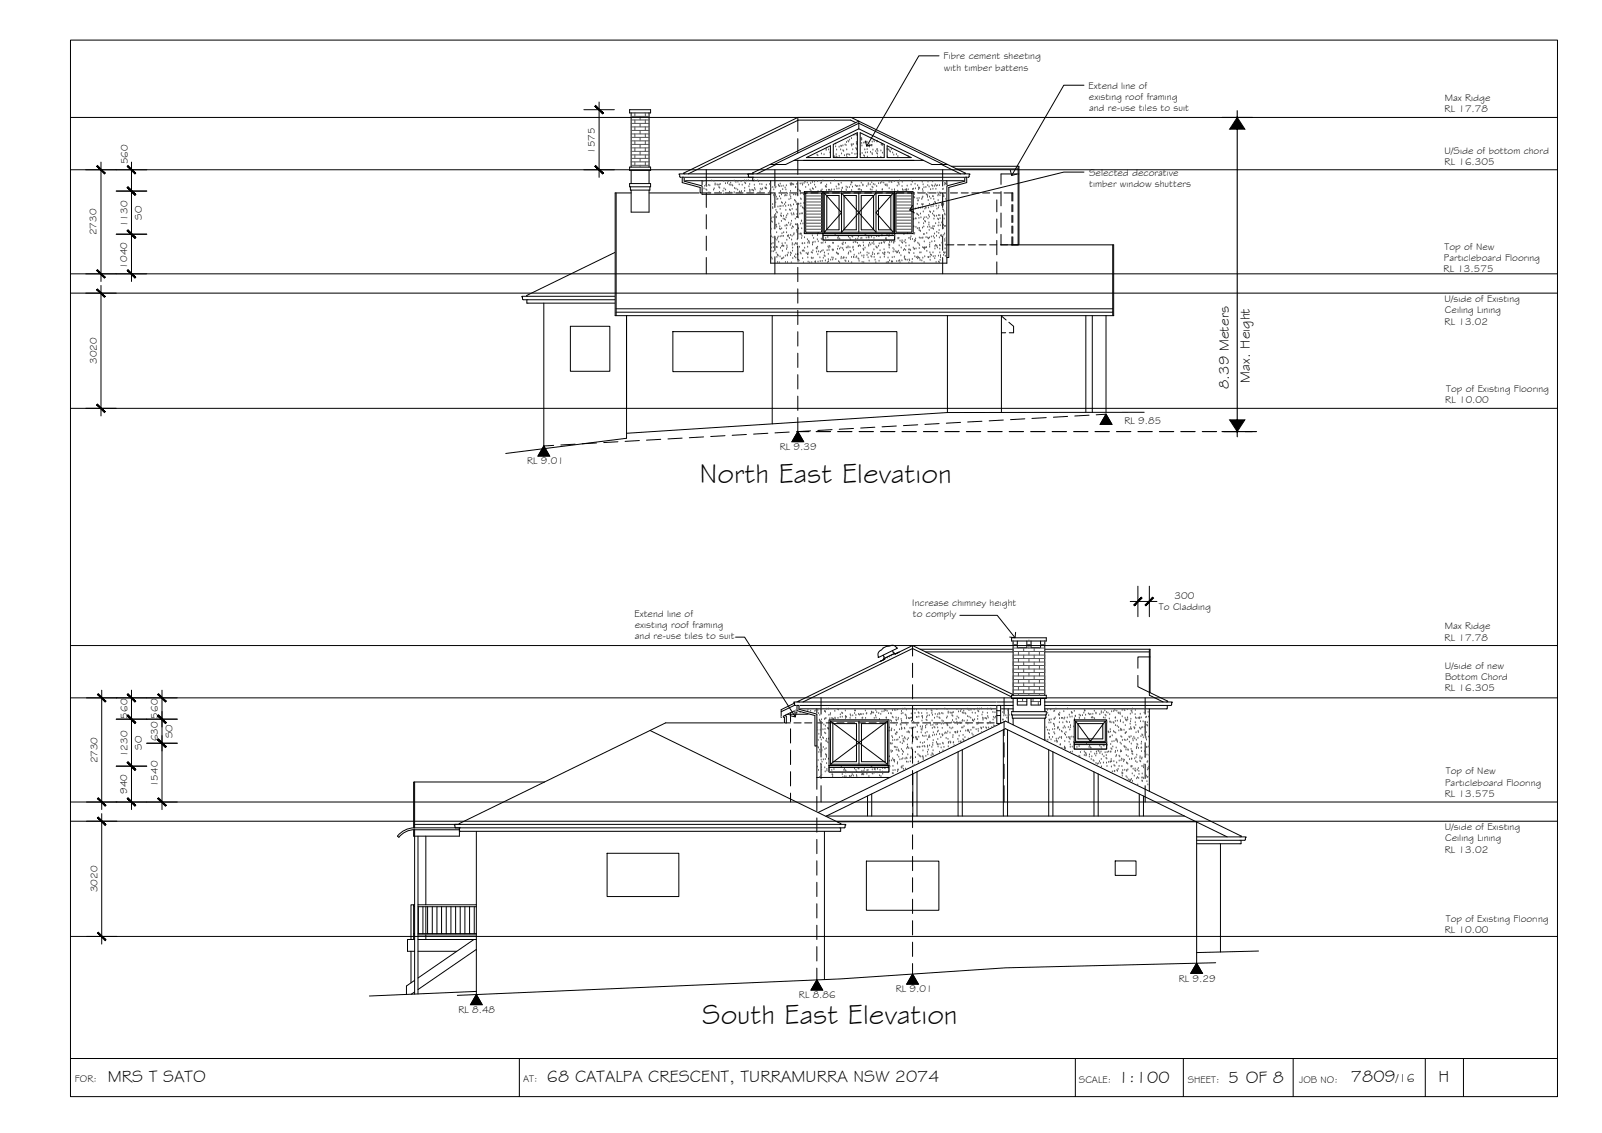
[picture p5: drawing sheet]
<svg xmlns="http://www.w3.org/2000/svg" width="420mm" height="297mm" viewBox="0 0 420 297" stroke-linecap="round" stroke-linejoin="round" font-family="sans-serif">
<defs><g id="words">
<g font-size="7.5">
<text x="183.4" y="126.5">North East Elevation</text>
<text x="184.1" y="268.4">South East Elevation</text>
</g>
<g font-size="4.5">
<text x="28.3" y="283.6">MRS T SATO</text>
<text x="143.4" y="283.6">68 CATALPA CRESCENT, TURRAMURRA NSW 2074</text>
<text x="293.2" y="283.9">1:100</text>
<text x="322.1" y="283.8">5 OF 8</text>
<text x="354.3" y="283.7">7809</text>
<text x="377.3" y="283.7">H</text>
</g>
<g font-size="3.7">
<text x="327.8" y="100.3" transform="rotate(-90 327.8 100.3)">Max. Height</text>
<text x="322.3" y="102" transform="rotate(-90 322.3 102)">8.39 Meters</text>
</g>
<text font-size="3.2" x="366.1" y="283.7">/16</text>
<g font-size="2.6">
<text x="247.5" y="15.6">Fibre cement sheeting</text>
<text x="247.6" y="18.5">with timber battens</text>
<text x="285.5" y="23.3">Extend line of</text>
<text x="285.6" y="26.3">existing roof framing</text>
<text x="285.7" y="29.2">and re-use tiles to suit</text>
<text x="378.9" y="29.5">RL 17.78</text>
<text x="378.9" y="26.6">Max Ridge</text>
<text x="156" y="40.4" transform="rotate(-90 156 40.4)">1575</text>
<text x="378.9" y="40.3">U/Side of bottom chord</text>
<text x="33.5" y="43.1" transform="rotate(-90 33.5 43.1)">560</text>
<text x="285.6" y="46.1">Selected decorative</text>
<text x="378.9" y="43.2">RL 16.305</text>
<text x="285.7" y="49">timber window shutters</text>
<text x="33.4" y="59.6" transform="rotate(-90 33.4 59.6)">1130</text>
<text x="37.2" y="57.6" transform="rotate(-90 37.2 57.6)">SO</text>
<text x="25.3" y="61.7" transform="rotate(-90 25.3 61.7)">2730</text>
<text x="378.8" y="65.5">Top of New</text>
<text x="33.4" y="70.4" transform="rotate(-90 33.4 70.4)">1040</text>
<text x="378.6" y="71.3">RL 13.575</text>
<text x="378.7" y="68.4">Particleboard Flooring</text>
<text x="378.9" y="79.2">U/side of Existing</text>
<text x="379" y="82.1">Ceiling Lining</text>
<text x="378.9" y="85.1">RL 13.02</text>
<text x="25.4" y="95.4" transform="rotate(-90 25.4 95.4)">3020</text>
<text x="379.1" y="105.7">RL 10.00</text>
<text x="379.3" y="102.8">Top of Existing Flooring</text>
<text x="294.9" y="111.2">RL 9.85</text>
<text x="204.5" y="118">RL 9.39</text>
<text x="138.2" y="121.7">RL 9.01</text>
<text x="166.4" y="161.8">Extend line of</text>
<text x="239.3" y="159">Increase chimney height</text>
<text x="239.4" y="161.9">to comply</text>
<text x="304" y="159.9">To Cladding</text>
<text x="308" y="157">300</text>
<text x="166.5" y="164.7">existing roof framing</text>
<text x="166.5" y="167.6">and re-use tiles to suit</text>
<text x="378.9" y="167.9">RL 17.78</text>
<text x="378.9" y="165">Max Ridge</text>
<text x="378.9" y="175.3">U/side of new</text>
<text x="379" y="178.3">Bottom Chord</text>
<text x="378.9" y="181.2">RL 16.305</text>
<text x="33.4" y="188.4" transform="rotate(-90 33.4 188.4)">560</text>
<text x="41.4" y="188.4" transform="rotate(-90 41.4 188.4)">560</text>
<text x="37.2" y="196.5" transform="rotate(-90 37.2 196.5)">SO</text>
<text x="41.4" y="194.3" transform="rotate(-90 41.4 194.3)">630</text>
<text x="45.2" y="193.5" transform="rotate(-90 45.2 193.5)">SO</text>
<text x="25.5" y="200.1" transform="rotate(-90 25.5 200.1)">2730</text>
<text x="33.4" y="198.5" transform="rotate(-90 33.4 198.5)">1230</text>
<text x="379.2" y="203">Top of New</text>
<text x="33.4" y="208.2" transform="rotate(-90 33.4 208.2)">940</text>
<text x="41.4" y="206.4" transform="rotate(-90 41.4 206.4)">1540</text>
<text x="379" y="208.9">RL 13.575</text>
<text x="379" y="206">Particleboard Flooring</text>
<text x="379" y="217.7">U/side of Existing</text>
<text x="379" y="220.6">Ceiling Lining</text>
<text x="379" y="223.5">RL 13.02</text>
<text x="25.6" y="233.9" transform="rotate(-90 25.6 233.9)">3020</text>
<text x="379" y="244.6">RL 10.00</text>
<text x="379.2" y="241.7">Top of Existing Flooring</text>
<text x="309.1" y="257.3">RL 9.29</text>
<text x="209.5" y="261.7">RL 8.86</text>
<text x="235" y="260.2">RL 9.01</text>
<text x="120.2" y="265.5">RL 8.48</text>
<text x="19.6" y="283.7">FOR:</text>
<text x="137.2" y="283.6">AT:</text>
<text x="282.9" y="283.9">SCALE:</text>
<text x="311.5" y="283.9">SHEET:</text>
<text x="340.7" y="283.9">JOB NO:</text>
</g>
</g></defs>
<!-- layer: BORDER -->
<path d="M18.5 10.5h390v277h-390zM18.5 277.5h390M136.2 277.5v10M282 277.5v10M310.4 277.5v10M339.2 277.5v10M373.8 277.5v10M383.8 277.5v10" fill="none" stroke="#000" stroke-width=".26"/>
<!-- layer: LEVELS -->
<path d="M142.6 116.9l1.6 2.7h-3.1zM209.2 113.1l1.6 2.7h-3.1zM290.1 108.6l1.5 2.6h-3zM214.2 256.9l1.6 2.7h-3.1zM239.3 255.4l1.6 2.6h-3.1zM313.8 252.5l1.6 2.7h-3.1zM124.9 260.7l1.6 2.7h-3.1z" fill="#000" stroke="#000" stroke-width=".26"/>
<path d="M142.6 116.9l1.6 2.7h-3.1zM209.2 113.1l1.6 2.7h-3.1zM290.1 108.6l1.5 2.6h-3zM214.2 256.9l1.6 2.7h-3.1zM239.3 255.4l1.6 2.6h-3.1zM313.8 252.5l1.6 2.7h-3.1zM124.9 260.7l1.6 2.7h-3.1z" fill="none" stroke="#000" stroke-width=".26"/>
<!-- layer: TEXT -->
<g fill="none" stroke="#000" stroke-width=".26">
<path d="M209.2 30.8v3.7M209.2 36.4v3.7M209.2 42v3.7M209.2 47.6v3.7M209.2 53.2v3.8M209.2 58.9v3.7M209.2 64.5v3.7M209.2 70.1v3.7M209.2 75.7v3.8M209.2 81.4v3.7M209.2 87v3.7M209.2 92.6v3.7"/>
<path d="M209.2 98.2v3.8M142.6 116.9v2.7M209.2 103.9v3.7M209.2 109.5v6.3M290.1 108.6v2.6M239.3 169.2v2.8M239.3 173.9v3.7M239.3 179.5v3.8M239.3 185.1v3.8M239.3 190.7v3.8M239.3 196.4v3.7M214.2 203.8v3.1"/>
<path d="M214.2 208.8v3.7M214.2 214.4v3.8M239.3 202v3.8M239.3 207.6v3.8M239.3 213.2v3.8M239.3 218.9v3.7M214.2 220.1v3.7M214.2 225.7v3.7M214.2 231.3v3.7M214.2 236.9v3.8M239.3 224.5v3.8M239.3 230.1v3.8"/>
<path d="M239.3 235.7v3.8M214.2 242.6v3.7M214.2 248.2v3.7M214.2 253.8v5.8M239.3 241.4v3.7M239.3 247v3.8M239.3 252.6v5.4M313.8 252.5v2.7M124.9 260.7v2.7"/>
</g>
<!-- layer: CEILING-FLOOR LINES -->
<path d="M18.5 30.8h390M18.5 44.5h390M18.5 76.8h390M18.5 71.8h390M18.5 107.1h390M18.5 169.2h390M18.5 183h390M18.5 215.3h390M18.5 210.3h390M18.5 245.5h390" fill="none" stroke="#000" stroke-width=".26"/>
<!-- layer: GRDLEV -->
<g fill="none" stroke="#000" stroke-width=".26">
<path d="M145.2 116.8l-2.6 .1M150.8 116.5l-3.7 .2M156.4 116.1l-3.7 .2M162.1 115.8l-3.8 .2M164.3 114.9l-31.7 4M167.7 115.5l-3.8 .2M173.3 115.2l-3.7 .2M178.9 114.9l-3.7 .2M184.5 114.5l-3.7 .3M190.1 114.2l-3.7 .2M195.8 113.9l-3.8 .2M201.4 113.6l-3.8 .2"/>
<path d="M207 113.3l-3.8 .2M212.6 113l-3.7 .2M218.2 112.6l-3.7 .3M223.8 112.3l-3.7 .2M229.5 112l-3.8 .2M235.1 111.7l-3.8 .2M240.7 111.4l-3.8 .2M246.3 111.1l-3.7 .2M251.9 110.7l-3.7 .2M257.5 110.4l-3.7 .2M263.2 110.1l-3.8 .2M268.8 109.8l-3.8 .2"/>
<path d="M274.4 109.5l-3.8 .2M280 109.2l-3.7 .2M285.6 108.9l-3.7 .2M290.1 108.6l-2.6 .1M300.1 108.1l-51.6 .1-84.2 5.4M124.9 259.9l-28 1.2M318.8 252.4l-55.1 1.3-43.2 2.9-100.6 4.4M330.1 249.3l-16.3 .4"/>
</g>
<!-- layer: DIMENSION -->
<g fill="none" stroke="#000" stroke-width=".26">
<path d="M153.1 28.8h8M157.1 26.7v19.8M22.5 44.5h16M26.5 42.5v31.3M30.5 50.1h8M34.5 42.5v31.3M153.1 44.5h8M22.5 76.8h8M22.5 71.8h16M26.5 74.8v34.2M30.5 61.4h8M22.5 107.1h8"/>
<path d="M296.4 157.7h7M298.4 153.7v8M301.4 153.7v8M22.7 183h23.8M26.7 180.9v31.4M30.5 188.5h16M34.5 180.9v9.7M34.5 186.6v25.7M38.5 194.9h8M42.5 180.9v9.7M42.5 186.6v10.3M42.5 192.9v19.4"/>
<path d="M22.7 215.3h8M22.7 210.3h23.8M26.7 213.3v34.2M30.5 200.9h8M22.7 245.5h8"/>
</g>
<!-- layer: 0 -->
<g fill="#000" stroke="#000" stroke-width=".26">
<path d="M156 27.8l2 2.1 .2-.3zM156 27.8l.2-.2 2 2z"/>
<path d="M25.4 43.6l2 2 .2-.2zM25.4 43.6l.2-.2 2 2z"/>
<path d="M33.6 49l-.2 .2 2.2 1.8zM33.4 49.2l2.2 1.8-.2 .2z"/>
<path d="M33.4 49.2l2 2 .2-.2zM33.4 49.2l.2-.2 2 2z"/>
<path d="M33.4 43.6l2 2 .2-.2zM33.4 43.6l.2-.2 2 2z"/>
<path d="M156 43.6l2.2 1.8-2-2zM156 43.6l2.2 1.8-.2 .2z"/>
<path d="M25.4 70.9l2.2 1.8-2-2zM25.4 70.9l2.2 1.8-.2 .2z"/>
<path d="M25.4 76l2 1.9 .2-.2zM25.4 76l.2-.3 2 2z"/>
<path d="M33.4 70.9l2.2 1.8-2-2zM33.4 70.9l2.2 1.8-.2 .2z"/>
<path d="M33.4 60.5l2.2 1.8-2-2zM33.4 60.5l2.2 1.8-.2 .2z"/>
<path d="M33.4 60.5l2 2 .2-.2zM33.4 60.5l.2-.2 2 2z"/>
<path d="M25.4 106.1l2.2 1.8-2-2zM25.4 106.1l2.2 1.8-.2 .3z"/>
<path d="M299.3 156.6l-1.8 2.2 2-2zM299.3 156.6l-1.8 2.2-.2-.2z"/>
<path d="M300.3 158.6l.2 .2 1.8-2.2zM302.3 156.6l.2 .2-2 2z"/>
<path d="M25.6 182.1l2 2 .2-.3zM25.6 182.1l.2-.2 2 1.9z"/>
<path d="M33.4 200l2.2 1.8-2-2.1zM33.4 200l2.2 1.8-.2 .2z"/>
<path d="M33.6 181.9l-.2 .2 2.2 1.7zM33.4 182.1l2.2 1.7-.2 .3z"/>
<path d="M33.4 187.7l2 2 .2-.2zM33.4 187.7l.2-.3 2 2.1z"/>
<path d="M33.4 187.7l2 2 .2-.2zM33.4 187.7l.2-.3 2 2.1z"/>
<path d="M41.6 181.9l-.2 .2 2.2 1.7zM41.4 182.1l2.2 1.7-.2 .3z"/>
<path d="M41.6 187.4l-.2 .3 2.2 1.8zM41.4 187.7l2.2 1.8-.2 .2z"/>
<path d="M41.4 187.7l2 2 .2-.2zM41.4 187.7l.2-.3 2 2.1z"/>
<path d="M41.4 194l2 2 .2-.3zM41.6 193.8l2 1.9-2.2-1.7z"/>
<path d="M41.4 194l2 2 .2-.3zM41.6 193.8l2 1.9-2.2-1.7z"/>
<path d="M25.8 209.1l-.2 .3 2.2 1.8zM25.6 209.4l2.2 1.8-.2 .2z"/>
<path d="M25.6 214.4l2 2 .2-.2zM25.6 214.4l.2-.2 2 2z"/>
<path d="M33.6 209.1l-.2 .3 2.2 1.8zM33.4 209.4l2.2 1.8-.2 .2z"/>
<path d="M33.4 200l2 2 .2-.2zM33.4 200l.2-.3 2 2.1z"/>
<path d="M41.6 209.1l-.2 .3 2.2 1.8zM41.4 209.4l2.2 1.8-.2 .2z"/>
<path d="M25.8 244.4l-.2 .2 2.2 1.8zM25.6 244.6l2.2 1.8-.2 .2z"/>
</g>
<!-- layer: EXISTING -->
<g fill="none" stroke="#000" stroke-width=".26">
<path d="M161.6 50.6v32.2M165.1 43.8h5.5v.9h-5.5zM165.1 48.1h5.5v.9h-5.5zM165.3 49v.8h5.1v-.8M165.5 50.6h-4.2v32.2h130.8v-18.6h-26.7v-2.1M165.5 49.8v5.8h4.7v-5.8M165.5 44.7v3.4M170.2 50.6h16.2M170.2 44.7v3.4M187.4 50.6h1.9M190.2 50.6h1.9M193 50.6h1.9"/>
<path d="M195.8 50.6h1.9M198.6 50.6h1.9M201.5 50.6h1.8M204.3 50.6h1.8M207.1 50.6h1.8M209.9 50.6h1.9M212.7 50.6h1.9M215.5 50.6h1.9M218.3 50.6h1.9M221.1 50.6h1.9M224 50.6h1.8M226.8 50.6h1.8"/>
<path d="M229.6 50.6h1.8M232.4 50.6h1.9M235.2 50.6h1.9M238 50.6h1.9M240.8 50.6h1.9M243.6 50.6h1.9M246.5 50.6h1.8M249.3 50.6h1.8M252.1 50.6h1.8M254.9 50.6h1.9M257.7 50.6h1.9M260.5 50.6h1.9"/>
<path d="M263.3 50.6h2.3v2.1M265.4 50.6v2.1M265.4 53.7v1.8M265.4 56.4v1.9M265.4 59.3v1.8M265.6 53.7v1.8M265.6 56.4v1.9M265.6 59.3v1.8M137.2 78.6h24M138.2 78.6v.9h23M142.6 79.5v38.1M161.2 77.7h-24.3l.3 .9"/>
<path d="M161.2 66.2l-23.1 11.3 .1 .2M248.3 64.2h1.9M251.1 64.2h1.9M253.9 64.2h1.9M256.7 64.2h1.9M259.6 64.2h1.8M262.4 64.2h1.9M265.2 64.2h1.8M265.6 62.1v2.1M291.8 64.2v18.6M149.6 85.5h10.3v11.8h-10.3zM161.6 81.8h130.2"/>
<path d="M161.6 81h130.2M164.3 82.8v32.1M176.5 86.9h18.4v10.5h-18.4zM202.5 82.8v28.3M216.8 86.9h18.4v10.5h-18.4zM248.5 82.8v25.4M262.6 82.8v25.3M262.6 87.2h1.2M262.6 82.8l1.3 1.1M264.6 84.5l1.2 1v1.7h-1.1M284.8 82.8v25.3M286.5 82.8v25.3"/>
<path d="M290.1 82.8v25.3M170.5 191.5l50.1 24.5-.1 .1M207.3 189.5h-32.7l-54.2 26.5 .1 .1M208.2 189.5h1.9M211 189.5h1.9M213.9 189.5h1.8M216.7 189.5h1.9M219.5 189.5h1.9M222.3 189.5h1.9M225.1 189.5h1.9M227.9 189.5h1.9M230.7 189.5h1.9"/>
<path d="M233.5 189.5h1.9M236.4 189.5h1.8M239.2 189.5h1.9M242 189.5h1.9M244.8 189.5h1.9M247.6 189.5h1.9M250.4 189.5h1.9M251.3 197.1v16.8M252.4 196.6v17.3M253.2 189.5h1.9M256 189.5h1.9M258.9 189.5h1.8"/>
<path d="M261.7 189.5h1M263.2 191.3v22.6M264.3 191.3v22.6M265.3 182.3h9.1v.8h-9.1zM265.3 186.6h9.1v.8h-9.1zM265.5 187.4v.9h8.7v-.9M265.7 183.1v3.5M265.7 188.3v1.7M266.8 183.1v1.7h2.5v-1.7M270.4 183.1v1.7h2.5v-1.7M274 183.1v3.5M274 188.3v5.8"/>
<path d="M275 196.6v17.3M276.1 197.1v16.8M108.7 217l-1.4 .2-1.4 .6-1.7 1.4 .4 .3M108.7 217.5l-1.9 .4-1.2 .7-1 .9M108.7 216.1l113.1 .1-.4 .8h-112.7M108.7 217.5h11.8M108.7 205v12M108.7 217.5v43.1M109.6 219.2v41.4M111.7 219.2v18M120.5 217.9h.2M120.7 216.1l-1.5 .1 .3 .8"/>
<path d="M124.9 217.9v42.8M142.8 205h-34.3v12M214.6 213l49.1-23.9 61.9 30.1-.1 .2M216.2 217.9v38.9M216.6 214l47.1-23 58.1 28.4M216.7 213.9h94M219.6 215.4h94.2M220.5 217v.9h-100v-.9v2.2h-12v-1.7M227.5 208.7v5.2M228.6 208.2v5.7M239.4 202.9v11M240.5 202.4v11.5"/>
<path d="M286.9 202.4v11.5M288 202.9v11M298.8 208.2v5.7M299.9 208.7v5.2M313.8 219.4h13l-.4 .9M313.8 215.5v37M108.5 237.2h.2M108.5 237.7h.2M109.6 237.2h15.3M109.6 237.7h15.3M109.7 237.7v7.1M110.9 237.7v7.1"/>
<path d="M111.7 237.7v7.1M112.1 237.7v7.1M113.4 237.7v7.1M114.6 237.7v7.1M115.8 237.7v7.1M117 237.7v7.1M118.3 237.7v7.1M119.5 237.7v7.1M120.7 237.7v7.1M121.9 237.7v7.1M123.2 237.7v7.1M124.4 237.7v7.1"/>
<path d="M159.2 223.7h18.8v11.3h-18.8zM227.2 225.8h19v12.8h-19zM292.5 225.7h5.4v3.8h-5.4zM313.8 220.3h12.6M320.1 221.2v28.4M325.5 220.3v.9h-11.7M107.8 246.3v-9.1h.7v9.1M107.8 249.4v8.3M108.5 245.1h.2M108.5 244.8h.2M108.7 246.3h-1.8v3.1h1.8M108.7 257l-2.1 1.5v2.2"/>
<path d="M109.6 246.3h15.3M109.6 245.1h15.3M109.6 244.8h15.3M109.6 249.4h10.2M111.7 245.1v1.2M124.3 246.3l-14.7 10.1M124.9 248.9l-15.3 10.5M108.7 260.1l-.8 .6"/>
</g>
<!-- layer: NEWWORK -->
<g fill="none" stroke="#000" stroke-width=".26">
<path d="M165.1 28.8h5.5v.8h-5.5zM165.5 29.6v14.2M170.2 29.6v14.2M218.6 37.9l6.3-3.1v6.5h-6.3zM224.4 32.1l-1.3-.6h-13.7l-28.9 14.1M225.2 33.8v-2l-27.9 13.6 .1 .2h-1.3l.2 .7M225.2 33.8l19.2 9.3h4.1M225.2 33.8l-19.2 9.3h-4.1M225.6 34.8l6.3 3.1v3.4h-6.3zM232.7 38.2l6.3 3.1h-6.3zM179.4 46.5v.9h73.6v-.9M179.4 45.6h73.6"/>
<path d="M184.1 47.4v3.5h18M196.3 46.3l.2 .2M197.4 46.5v.9h.2M202.1 47.4v21.6h46.2v-21.6M203.1 43.1l22.1-10.8 22.2 10.8M203.5 43.1l-5 2.5M208.2 42.1h34M211 50.2h4.8v11h-4.8zM211.3 50.6h4.2v10.3h-4.2zM211.5 41.3l6.3-3.1v3.1zM234.6 50.2h-18.8v11h18.8M234.6 50.2h4.9v11h-4.9z"/>
<path d="M234.6 50.2v11M235 50.6h4.2v10.3h-4.2zM246.9 43.1l5.1 2.5M249.5 43.6h17.7v20.6M250.9 44.3h16.1M254 46.5h-75.5l-.4-.9h1.3l-.1-.2 29.9-14.6h14l29.9 14.6-.1 .2h1.3l-.3 .9M267 43.6v20.6M215.8 61.2h18.8v1.7h-18.8zM215.8 61.8h18.8M231.6 171.8l.4 1.1M231.6 169.8l-.1 .3a1.77 1.77 0 0 0-1.2 1.8l.1 .5 4.9-2.4-.1-.1M231.9 172.7l.1 .1"/>
<path d="M234.1 170.6l.5 .6M234.6 171.2l.1 .3 1.1-.5-1.1 .5-.1-.2-2.8 1.4 .2 .2-1.1 .5 1.1-.5M234.6 171.3l-2.8 1.4M235.2 169.9a1.35 1.35 0 0 0-2-.5h-.6l-.9 .5M241.3 170.2h24.4M242.8 170.9h22.9M265.3 167.2h9.1v.9h-9.1zM265.7 168.1v14.2M266.8 168.1v1.7h2.5v-1.7M270.4 168.1v1.7h2.5v-1.7M274 170.2h27.6v11.4M274 170.9h27.4"/>
<path d="M274 168.1v14.2M301.4 170.2v12.1l3.7 1.7M206 187.5l-.5 .2M206.2 187.3v2.2M206.5 187.3h7.7M208.4 184.3l-3.5 1.7v2.1l4.6-2.3M208.4 184.9l-3.5 1.7M208.6 184.9h57.1M209.4 183.8l.1 .2-1.3 .1 .4 .8M209.5 184.9v.9h56.2M209.5 184h56.2M214.2 185.8v18h19.2"/>
<path d="M217.4 188.7h15.7v12h-15.7zM264.4 185.8v3.6M265.3 182.7l-26-12.7-28.7 14M265.7 182.1l-26.4-12.9-30.3 14.8M274 184.9h33.1M274 184h32.1M281.7 188.7h8.5v6h-8.5zM281.7 194.7h8.5v1.7h-8.5zM281.7 195.2h8.5M301.4 181.5l4.8 2.3-.1 .2 1.4 .1-.4 .8M301.4 185.8v21.6M306.1 184.9v.9h-32.1"/>
<path d="M217.4 200.7h15.7v1.7h-15.7zM217.4 201.2h15.7"/>
</g>
<!-- layer: WINDOWS -->
<g fill="none" stroke="#000" stroke-width=".26">
<path d="M216.2 50.6l4.5 5.1-4.5 5.2h18.1M216.2 50.6v10.3M216.2 50.6h18.1M216.8 51.3h3.3v9h-3.3zM220.7 50.6l4.5 5.1-4.5 5.2zM221.4 51.3h3.2v9h-3.2zM225.2 50.6v10.3M225.9 51.3h3.2v9h-3.2zM229.8 50.6v10.3l-4.6-5.2zM230.4 51.3h3.2v9h-3.2zM234.3 50.6l-4.5 5.1 4.5 5.2M234.3 50.6v10.3"/>
<path d="M217.8 189.1l7.5 5.6-7.5 5.7h15M217.8 189.1h15M217.8 189.1v11.3M218.4 189.7h6.2v10h-6.2zM225.3 189.1v11.3M225.9 189.7h6.2v10h-6.2zM232.8 189.1l-7.5 5.6 7.5 5.7M232.8 189.1v11.3M282.1 189.1l3.9 5.3 3.9-5.3M282.1 189.1h7.8M282.1 189.1v5.3h7.8v-5.3M282.7 189.7h6.5v4h-6.5z"/>
</g>
<!-- layer: 0.13 -->
<g fill="none" stroke="#000" stroke-width=".26">
<path d="M185.2 44.5v4.3M185.2 50.6v3.8M185.2 56.3v3.7M203.2 44.5v4.3M203.2 50.6v3.8M203.2 56.3v3.7M247.2 44.5v4.3M247.2 50.6v3.8M247.2 56.3v3.7M261.4 52.4v3.1M261.4 57.4v3.8M262.5 50.2v3.8"/>
<path d="M262.5 55.8v3.8M267.2 45.6h-4.7v2.7M185.2 61.9v3.8M185.2 67.5v4.3M203.2 61.9v3.8M203.2 67.5v4.3M247.2 61.9v3.8M247.2 67.5v4.3M261.4 63v3.8M261.4 68.7v3.1M262.5 61.5v2.7h4.5M298.4 177.1v2.9l3 1.5"/>
<path d="M301.6 172.2h-3.2v3M207.3 186.9v2.3M207.3 191.1v3.7M207.3 196.7v3.7M215.3 183v4.2M215.3 189.1v3.8M215.3 194.7v3.8M263.3 183v4.2M263.3 189.1v3.8M263.3 194.7v3.8M300.3 183v4.2M300.3 189.1v3.8"/>
<path d="M300.3 194.7v3.8M207.3 202.3v3.8M207.3 207.9v2.4M215.3 200.4v3.7M215.3 206v4.3M263.3 200.4v3.7M263.3 206v4.3M300.3 200.4v3.7M300.3 206v4.3"/>
</g>
<!-- layer: HATCH -->
<g fill="none" stroke="#545454" stroke-width=".26">
<path d="M165.5 30.5h4.7M165.5 31.4h4.7M165.5 32.4h4.7M165.5 33.3h4.7M165.5 34.2h4.7M165.5 35.1h4.7M165.5 36h4.7M165.5 36.9h4.7M165.5 37.9h4.7M165.5 38.8h4.7M165.5 39.7h4.7M166.5 29.6v.9"/>
<path d="M166.5 31.4v1M166.5 33.3v.9M166.5 35.1v.9M166.5 36.9v1M166.5 38.8v.9M167.9 30.5v.9M167.9 32.4v.9M167.9 34.2v.9M167.9 36v.9M167.9 37.9v.9M167.9 39.7v.9M169.3 29.6v.9"/>
<path d="M169.3 31.4v1M169.3 33.3v.9M169.3 35.1v.9M169.3 36.9v1M169.3 38.8v.9M216.7 39.4h.1M216.7 39.2h.1M217.3 39.3h.1M219.2 38.5h.1M219.2 37.8h.1M219.4 39.3h.1M220.1 38.6h.1"/>
<path d="M220.5 39.3h.1M220.5 38.3h.1M220.6 38.4h.1M221.1 38.2h.1M221.1 39.5h.1M221.3 39.7h.1M221.6 38h.1M221.9 38.1h.1M222 37.4h.1M222.1 39.3h.1M222.4 37h.1M222.6 37.2h.1"/>
<path d="M222.8 36.7h.1M223.3 38h.1M223.3 36.3h.1M223.4 38.3h.1M223.5 38h.1M223.7 39.3h.1M223.8 37.9h.1M224 35.4h.1M224.5 38.9h.1M224.5 35.4h.1M224.6 37.4h.1M224.6 37.8h.1"/>
<path d="M224.7 39.3h.1M224.7 39.1h.1M224.8 35.5h.1M224.8 38h.1M225.8 36.4h.1M226 36.3h.1M226 36.7h.1M226 36.6h.1M226 37.6h.1M226 38.3h.1M226.5 37.5h.1M226.8 39.3h.1"/>
<path d="M226.9 37.4h.1M227.4 37.3h.1M227.4 37.4h.1M227.4 39.2h.1M227.9 38.3h.1M228 38h.1M228.1 38.5h.1M228.3 39.9h.1M228.6 36.3h.1M228.6 38.3h.1M228.8 37.2h.1M228.9 39.3h.1"/>
<path d="M229.2 36.7h.1M229.3 37.2h.1M229.7 39.7h.1M230 39.3h.1M230 37.2h.1M230.1 39.2h.1M230.1 37.1h.1M230.2 39.7h.1M231 39.6h.1M231.1 38h.1M231.3 37.8h.1M231.4 38.2h.1"/>
<path d="M231.4 37.9h.1M232.7 39.2h.1M232.9 39.3h.1M233.1 39.3h.1M233.3 39.7h.1M233.5 39.8h.1M233.8 39.2h.1M165.5 40.6h4.7M165.5 41.5h4.7M165.5 42.4h4.7M165.5 43.3h4.7M166.5 40.6v.9"/>
<path d="M166.5 42.4v.9M167.9 41.5v.9M167.9 43.3v.5M169.3 40.6v.9M169.3 42.4v.9M184.2 48.8h.1M184.6 47.6h.1M184.6 49.5h.1M184.8 48.9h.1M185.2 48.6h.1M185.2 49.7h.1M185.3 48.8h.1"/>
<path d="M185.4 49.9h.1M185.9 48.6h.1M185.9 50.6h.1M186.2 48.7h.1M186.3 50.7h.1M186.7 47.4h.1M187.1 49.8h.1M187.2 47.5h.1M187.3 49.5h.1M187.5 48.5h.1M187.6 48.2h.1M188.1 48.5h.1"/>
<path d="M188.3 48.6h.1M188.6 49.2h.1M188.6 48.5h.1M188.7 50.5h.1M188.8 49.3h.1M188.9 48.4h.1M189.6 50.1h.1M189.8 47.6h.1M189.8 50.9h.1M189.9 49.5h.1M190.3 48.2h.1M190.3 49.8h.1"/>
<path d="M190.8 48.1h.1M191 47.7h.1M191.2 50.7h.1M191.3 48.5h.1M191.3 50.4h.1M191.5 48.6h.1M191.6 48h.1M191.7 50.6h.1M192 48.6h.1M192.2 48.8h.1M192.6 50.5h.1M192.6 47.4h.1"/>
<path d="M192.6 49.4h.1M193 47.8h.1M193 49.6h.1M193.5 49.8h.1M193.5 47.7h.1M193.9 48.5h.1M193.9 50.4h.1M193.9 50.3h.1M194 50.5h.1M194.2 50.7h.1M194.4 47.6h.1M194.5 50.2h.1"/>
<path d="M194.7 48.5h.1M195.2 47.4h.1M195.3 50.1h.1M195.3 49.4h.1M195.4 48h.1M195.5 48.2h.1M195.7 47.4h.1M196.3 47.4h.1M196.4 49h.1M196.6 48.4h.1M196.6 49.8h.1M196.7 50.3h.1"/>
<path d="M196.7 50h.1M197.2 49.9h.1M197.4 49.9h.1M197.6 50.1h.1M197.8 48.5h.1M197.9 47.4h.1M197.9 49.4h.1M198 49.8h.1M198.5 50.9h.1M198.7 47.4h.1M198.9 47.6h.1M199.3 48.3h.1"/>
<path d="M199.3 50.3h.1M199.4 49.6h.1M199.8 49.8h.1M199.8 48.4h.1M199.9 49.5h.1M200.6 49.3h.1M200.8 49.4h.1M200.8 49.3h.1M201 48.5h.1M201 49.5h.1M201.9 48.4h.1M201.9 50.3h.1"/>
<path d="M202.1 49.2h.1M202.2 58.1h.1M202.2 57.1h.1M202.3 57.4h.1M202.4 58.1h.1M202.6 58.3h.1M202.6 54.4h.1M202.6 53.6h.1M202.7 49.2h.1M202.7 54.7h.1M202.8 57.1h.1M202.9 51.2h.1"/>
<path d="M203 49.8h.1M203.1 51.7h.1M203.1 60h.1M203.1 51.4h.1M203.2 59.6h.1M203.2 47.8h.1M203.3 49.3h.1M203.4 51.2h.1M203.4 53.2h.1M203.4 56.2h.1M203.4 59.1h.1M203.5 55.1h.1"/>
<path d="M203.5 49.1h.1M203.6 57.1h.1M203.6 57h.1M203.6 51.7h.1M203.6 59h.1M203.7 59.6h.1M203.7 55.6h.1M203.8 52.3h.1M203.9 55.8h.1M204 52.2h.1M204 54.3h.1M204.2 48.5h.1"/>
<path d="M204.2 48.7h.1M204.3 58.7h.1M204.4 48.9h.1M204.4 51.6h.1M204.5 59.5h.1M204.6 54.2h.1M204.6 54.9h.1M204.6 48.3h.1M204.7 50.2h.1M204.8 52.2h.1M204.8 56.6h.1M204.8 54.1h.1"/>
<path d="M204.9 56.1h.1M204.9 48.9h.1M204.9 58.1h.1M205 56.8h.1M205 51.1h.1M205 53.1h.1M205.2 53.3h.1M205.3 49.7h.1M205.4 54.1h.1M205.4 48.8h.1M205.4 57.4h.1M205.5 56.7h.1"/>
<path d="M205.8 57.5h.1M205.8 53.6h.1M205.8 51.4h.1M205.9 59.3h.1M205.9 49.3h.1M206 57.7h.1M206 51.2h.1M206 53.2h.1M206.1 54.1h.1M206.1 55.2h.1M206.1 49.8h.1M206.2 57.1h.1"/>
<path d="M206.2 59.1h.1M206.2 48.7h.1M206.2 60h.1M206.3 50.6h.1M206.3 56.6h.1M206.4 51.3h.1M206.4 59.2h.1M206.5 50.8h.1M206.6 56.2h.1M206.8 53.9h.1M206.8 58.5h.1M206.9 52.3h.1"/>
<path d="M207.1 55h.1M207.2 51.2h.1M207.2 59.1h.1M207.3 48.2h.1M207.3 55.2h.1M207.3 53.8h.1M207.3 48.5h.1M207.3 50.2h.1M207.4 51.6h.1M207.4 52.1h.1M207.4 58.7h.1M207.5 54.1h.1"/>
<path d="M207.5 56h.1M207.6 58h.1M207.6 48.2h.1M207.6 48.5h.1M207.7 60h.1M207.7 56.4h.1M207.8 54.9h.1M207.8 48.3h.1M207.8 59.5h.1M208 59.6h.1M208.1 53.7h.1M208.1 48.4h.1"/>
<path d="M208.1 51.1h.1M208.1 56h.1M208.2 56.3h.1M208.4 52.5h.1M208.6 51h.1M208.6 57.4h.1M208.6 52.7h.1M208.6 58.9h.1M208.6 49.2h.1M208.7 49.1h.1M208.7 51.1h.1M208.8 53.1h.1"/>
<path d="M208.8 55h.1M208.9 57h.1M209 59h.1M209 53.6h.1M209 48.3h.1M209 56.2h.1M209.1 51h.1M209.2 58.8h.1M209.2 57h.1M209.3 49.8h.1M209.3 57.1h.1M209.4 60h.1"/>
<path d="M209.5 53.5h.1M209.7 50.1h.1M209.8 56.2h.1M209.9 48.2h.1M209.9 50.2h.1M209.9 50.9h.1M210 58.7h.1M210 52.1h.1M210 53.5h.1M210.1 54.1h.1M210.1 52.3h.1M210.1 56.1h.1"/>
<path d="M210.2 58h.1M210.2 57.9h.1M210.3 60h.1M210.4 48.2h.1M210.4 56h.1M210.5 54.5h.1M210.5 48.5h.1M210.6 58.7h.1M210.7 54.6h.1M210.8 51h.1M210.8 53.4h.1M210.9 48.1h.1"/>
<path d="M210.9 54.9h.1M211 47.6h.1M211.2 47.7h.1M211.3 49.1h.1M211.3 59.3h4.2M211.3 58.5h4.2M211.3 57.7h4.2M211.3 56.9h4.2M211.3 56.1h4.2M211.3 55.3h4.2M211.3 54.5h4.2M211.3 53.8h4.2"/>
<path d="M211.3 53h4.2M211.3 52.2h4.2M211.3 51.4h4.2M211.7 48h.1M212.1 48.5h.1M212.5 49.8h.1M212.6 48.1h.1M212.7 50.1h.1M213.1 47.8h.1M213.1 49.5h.1M213.3 49.6h.1M213.6 47.7h.1"/>
<path d="M213.6 48.5h.1M213.9 49.1h.1M214.3 40.7h.1M214.4 47.6h.1M214.5 40.8h.1M214.6 50.2h.1M215.3 48.1h.1M215.3 50.1h.1M215.4 50.1h.1M215.4 40.4h.1M215.5 48h.1M215.6 49.8h.1"/>
<path d="M215.8 47.4h.1M216.1 40.6h.1M216.5 48.9h.1M216.6 49.1h.1M216.7 49.1h.1M216.8 49.9h.1M216.8 48.5h.1M217.3 49.9h.1M217.6 49.9h.1M217.7 40.1h.1M217.9 48.1h.1M217.9 50.1h.1"/>
<path d="M218.1 49.8h.1M218.7 41.2h.1M218.8 41.1h.1M218.8 49.8h.1M218.9 47.4h.1M219.3 41.1h.1M219.3 40.5h.1M219.3 49h.1M219.5 41.3h.1M219.5 49.6h.1M219.9 48.3h.1M220 48.5h.1"/>
<path d="M220 49.5h.1M220.1 48.5h.1M220.1 41h.1M220.6 48h.1M220.7 50h.1M220.7 40.4h.1M220.9 49.4h.1M220.9 49.3h.1M221.5 40.8h.1M221.9 49h.1M221.9 49.8h.1M222 50.2h.1"/>
<path d="M222 40.8h.1M222.1 41.3h.1M222.2 40.5h.1M222.2 49.2h.1M222.4 40.5h.1M222.8 49.2h.1M222.8 40.7h.1M223.1 48.5h.1M223.3 47.7h.1M223.3 48h.1M223.4 49.9h.1M223.4 40.3h.1"/>
<path d="M223.4 47.9h.1M223.6 49.1h.1M224.2 40.5h.1M224.3 48.7h.1M224.6 48.9h.1M224.7 41.3h.1M224.8 40.4h.1M225 48.9h.1M225.1 49.8h.1M225.3 49.6h.1M225.5 48.8h.1M225.5 49.8h.1"/>
<path d="M225.6 40.5h.1M225.9 48h.1M225.9 49.9h.1M226.1 40.2h.1M226.3 48.5h.1M226.3 48.7h.1M226.6 40.8h.1M226.7 41h.1M227 40.1h.1M227.3 48.9h.1M227.5 41.2h.1M227.5 40h.1"/>
<path d="M227.7 48.5h.1M227.7 48.1h.1M228.2 48.4h.1M228.3 49.8h.1M228.6 47.9h.1M228.7 49.9h.1M228.7 40.2h.1M228.7 49.1h.1M228.8 40.5h.1M228.9 49.2h.1M229.1 48.3h.1M229.5 48.5h.1"/>
<path d="M229.8 50.1h.1M229.9 48.9h.1M230 40.3h.1M230.1 41.1h.1M230.1 40.4h.1M230.4 48.1h.1M231 48.1h.1M231 41.2h.1M231.1 47.6h.1M231.3 47.9h.1M231.4 49.8h.1M231.4 40.1h.1"/>
<path d="M231.8 48h.1M232.1 48.5h.1M232.3 48.7h.1M232.6 48.5h.1M232.7 48.8h.1M232.7 41.2h.1M233.2 47.8h.1M233.2 49.5h.1M233.7 47.7h.1M233.9 47.9h.1M233.9 49.8h.1M234.1 40.1h.1"/>
<path d="M234.4 40.7h.1M234.5 47.6h.1M234.6 49.8h.1M234.6 50.2h.1M235 59.3h4.2M235 58.5h4.2M235 57.7h4.2M235 56.9h4.2M235 56.1h4.2M235 55.3h4.2M235 54.5h4.2M235 53.8h4.2"/>
<path d="M235 53h4.2M235 52.2h4.2M235 51.4h4.2M235.1 40.5h.1M235.3 48.8h.1M235.5 50.1h.1M235.5 41.1h.1M235.5 47.9h.1M235.7 48.1h.1M235.8 48.5h.1M235.9 47.4h.1M236.6 48.9h.1"/>
<path d="M236.6 47.8h.1M236.7 49.7h.1M236.8 49.9h.1M237.4 49.9h.1M237.6 49.8h.1M237.8 49.7h.1M237.8 50h.1M237.9 48.8h.1M238.2 41h.1M238.2 49.8h.1M239 48.5h.1M239.1 47.5h.1"/>
<path d="M239.3 47.7h.1M239.4 49.7h.1M239.6 55.6h.1M239.6 49.6h.1M239.6 57.5h.1M239.7 57.5h.1M239.7 59.5h.1M239.7 51.7h.1M239.8 51h.1M239.9 51.9h.1M240 48.3h.1M240.1 54.8h.1"/>
<path d="M240.1 49.5h.1M240.2 57.4h.1M240.2 59.6h.1M240.5 56.1h.1M240.5 52.1h.1M240.6 60h.1M240.6 53.6h.1M240.7 56.3h.1M240.7 48.7h.1M240.7 50.6h.1M240.8 52.7h.1M240.8 52.6h.1"/>
<path d="M240.9 54.6h.1M240.9 56.5h.1M240.9 49.4h.1M240.9 49.7h.1M241 58.5h.1M241 49.2h.1M241 57.3h.1M241.1 52h.1M241.1 59.9h.1M241.2 49.4h.1M241.4 56.1h.1M241.5 54.6h.1"/>
<path d="M241.5 57.1h.1M241.8 52.3h.1M241.8 53.6h.1M241.9 47.7h.1M241.9 51.9h.1M241.9 59.8h.1M242 49.7h.1M242 53.8h.1M242 54.5h.1M242 51.7h.1M242.1 50.2h.1M242.1 53.6h.1"/>
<path d="M242.1 48.5h.1M242.2 55.6h.1M242.2 57.5h.1M242.2 58.6h.1M242.3 59.5h.1M242.3 49.2h.1M242.4 57.1h.1M242.5 58h.1M242.6 54.8h.1M242.7 58.2h.1M242.8 54.4h.1M242.8 49.1h.1"/>
<path d="M242.9 54.6h.1M242.9 57h.1M242.9 51h.1M243.1 51.1h.1M243.3 51.7h.1M243.3 51.3h.1M243.3 48.7h.1M243.3 59.6h.1M243.4 50.6h.1M243.4 57.4h.1M243.4 47.7h.1M243.4 52.6h.1"/>
<path d="M243.5 54.5h.1M243.6 56.5h.1M243.6 59h.1M243.6 58.5h.1M243.7 49h.1M243.7 56.9h.1M243.8 53.6h.1M243.8 51.7h.1M243.8 59.5h.1M243.8 55.5h.1M244 55.7h.1M244.1 49.7h.1"/>
<path d="M244.1 52.1h.1M244.2 54.2h.1M244.2 59.9h.1M244.4 48.7h.1M244.6 56.1h.1M244.6 48.8h.1M244.6 51.6h.1M244.6 47.7h.1M244.6 59.9h.1M244.7 59.4h.1M244.7 49.6h.1M244.7 54.2h.1"/>
<path d="M244.8 51.6h.1M244.8 53.5h.1M244.9 55.5h.1M244.9 52.3h.1M244.9 56.5h.1M244.9 57.4h.1M245 59.4h.1M245.1 48.9h.1M245.1 56.7h.1M245.2 53h.1M245.3 48.5h.1M245.3 53.2h.1"/>
<path d="M245.4 58.6h.1M245.5 49.6h.1M245.5 54.1h.1M245.6 48.8h.1M245.6 56.7h.1M245.7 54.8h.1M245.9 48.7h.1M245.9 57.4h.1M246 50.6h.1M246 51.4h.1M246 52.6h.1M246.1 59.2h.1"/>
<path d="M246.1 54.5h.1M246.1 51h.1M246.1 57.6h.1M246.2 56.5h.1M246.2 58.5h.1M246.2 54h.1M246.4 48.7h.1M246.5 56.6h.1M246.5 50.6h.1M246.5 51.3h.1M246.6 57.4h.1M246.6 59.2h.1"/>
<path d="M246.7 50.7h.1M246.9 53.9h.1M246.9 53.5h.1M247 58.4h.1M247.3 49.7h.1M247.3 55h.1M247.3 47.6h.1M247.3 51.2h.1M247.4 49.6h.1M247.4 59.9h.1M247.4 51.5h.1M247.4 59.1h.1"/>
<path d="M247.4 55.1h.1M247.4 53.8h.1M247.5 53.5h.1M247.6 55.4h.1M247.6 51.5h.1M247.6 57.4h.1M247.7 59.4h.1M247.7 56.1h.1M247.8 48.5h.1M247.8 48.1h.1M247.8 56.4h.1M248 48.2h.1"/>
<path d="M248 59.3h.1M248.1 52.3h.1M248.2 59.5h.1M248.3 53.7h.1M248.3 48.4h.1M248.3 55.9h.1M202.1 61.6h.1M202.3 60.1h.1M202.3 65h.1M202.3 62.1h.1M202.4 64h.1M202.4 67.6h.1"/>
<path d="M202.4 66h.1M202.5 67.9h.1M202.7 62.3h.1M202.7 63.8h.1M202.8 64.9h.1M202.9 66h.1M203.1 62.5h.1M203.2 67.5h.1M203.3 62.7h.1M203.6 66.4h.1M203.7 64.8h.1M203.7 61h.1"/>
<path d="M203.8 63h.1M203.8 67.5h.1M203.8 64.9h.1M203.9 66.9h.1M203.9 62.5h.1M203.9 68.8h.1M204.1 62.1h.1M204.1 67.1h.1M204.2 63.5h.1M204.4 68.9h.1M204.5 60h.1M204.6 67.3h.1"/>
<path d="M204.6 62.1h.1M204.6 60.2h.1M204.7 65.1h.1M205 67.9h.1M205 60h.1M205 64.6h.1M205.1 62h.1M205.1 61.3h.1M205.1 63.9h.1M205.2 65.9h.1M205.2 64.4h.1M205.3 67.8h.1"/>
<path d="M205.4 64.6h.1M205.5 62h.1M205.5 67.6h.1M205.5 61h.1M205.6 64.6h.1M205.9 63.8h.1M206 67.2h.1M206 68.8h.1M206.3 61h.1M206.3 65.4h.1M206.4 63h.1M206.4 64.5h.1"/>
<path d="M206.4 64.9h.1M206.5 66.9h.1M206.5 67.1h.1M206.5 61.9h.1M206.6 68.8h.1M206.7 66.4h.1M206.7 62.1h.1M206.8 61.8h.1M207.1 62.5h.1M207.3 66.3h.1M207.3 67h.1M207.4 61.7h.1"/>
<path d="M207.5 66.5h.1M207.5 68.9h.1M207.6 62.9h.1M207.7 61.9h.1M207.8 64.3h.1M207.8 63.9h.1M207.9 65.8h.1M207.9 65.1h.1M207.9 67.8h.1M208.2 61.6h.1M208.2 61.3h.1M208.3 64.2h.1"/>
<path d="M208.4 67.3h.1M208.6 63.9h.1M208.7 66.8h.1M208.7 67.6h.1M208.8 64h.1M208.9 60.4h.1M209 60.9h.1M209.1 63.8h.1M209.1 62.9h.1M209.1 64.1h.1M209.2 64.8h.1M209.2 66.8h.1"/>
<path d="M209.2 66.7h.1M209.3 68.7h.1M209.4 68.2h.1M209.6 61.4h.1M209.6 68.4h.1M209.7 64.8h.1M209.9 66.4h.1M209.9 61.4h.1M210.1 66.6h.1M210.1 61.4h.1M210.1 61.5h.1M210.2 62.5h.1"/>
<path d="M210.3 61.9h.1M210.4 63.9h.1M210.4 65.8h.1M210.5 67.8h.1M210.5 63.9h.1M210.7 65.8h.1M210.7 68.9h.1M210.9 65.9h.1M210.9 61.2h.1M211 62.3h.1M211 63.9h.1M211 65.1h.1"/>
<path d="M211.3 60.1h4.2M211.4 61.2h.1M211.4 66.4h.1M211.8 62.8h.1M211.8 66.7h.1M211.8 64.8h.1M211.9 63.7h.1M211.9 67.6h.1M211.9 66.8h.1M211.9 68.7h.1M212 66.4h.1M212 63.3h.1"/>
<path d="M212.2 63.4h.1M212.2 63.8h.1M212.4 68.9h.1M212.8 66.2h.1M212.8 67.7h.1M212.9 68.9h.1M213 67.8h.1M213 66.4h.1M213.1 61.8h.1M213.1 64.2h.1M213.1 63.8h.1M213.2 65.8h.1"/>
<path d="M213.2 63.6h.1M213.3 67.7h.1M213.4 62.5h.1M213.7 68.8h.1M213.8 63.5h.1M213.9 68.6h.1M213.9 68.9h.1M214.1 65.2h.1M214.2 66.1h.1M214.2 65.1h.1M214.3 65.3h.1M214.4 62.9h.1"/>
<path d="M214.4 61.8h.1M214.4 64.8h.1M214.5 66.8h.1M214.6 68.7h.1M214.6 61.2h.1M214.6 63.4h.1M214.7 66h.1M215 67.6h.1M215.1 68.6h.1M215.2 66.2h.1M215.4 63.8h.1M215.4 62.7h.1"/>
<path d="M215.5 65.9h.1M215.6 62.9h.1M215.7 68.5h.1M215.7 61.8h.1M215.8 63.8h.1M215.8 61.2h18.8v1.7h-18.8zM215.9 65.7h.1M215.9 67.7h.1M216 63.2h.1M216.2 67.1h.1M216.2 66.3h.1M216.4 67.3h.1"/>
<path d="M216.5 68.4h.1M216.5 63.7h.1M216.5 63.1h.1M216.6 62.5h.1M216.9 65.7h.1M217.1 68.9h.1M217.1 62.3h.1M217.2 64.7h.1M217.2 66.7h.1M217.2 68.1h.1M217.3 68.6h.1M217.3 63h.1"/>
<path d="M217.4 65.1h.1M217.4 65.7h.1M217.5 64.6h.1M217.7 64.8h.1M217.9 68.2h.1M218.2 67.6h.1M218.3 65.5h.1M218.4 63.8h.1M218.4 68.1h.1M218.4 65.7h.1M218.5 67.7h.1M218.6 65.6h.1"/>
<path d="M218.6 63.8h.1M219 61.7h.1M219.2 68h.1M219.4 66.3h.1M219.6 66.5h.1M219.7 65.4h.1M219.7 62.5h.1M219.8 66.7h.1M219.8 64.7h.1M219.9 62.2h.1M219.9 63.1h.1M219.9 66.6h.1"/>
<path d="M219.9 68.6h.1M220.1 62.6h.1M220.2 65.3h.1M220.2 68.9h.1M220.2 62.8h.1M220.5 65h.1M220.6 67.9h.1M220.6 67.5h.1M220.9 64h.1M221 65.2h.1M221.1 64.2h.1M221.1 67.8h.1"/>
<path d="M221.1 63.7h.1M221.2 65.6h.1M221.3 67.6h.1M221.6 68.4h.1M221.7 63.8h.1M221.8 68.6h.1M221.9 67.7h.1M222 65h.1M222.4 65h.1M222.4 64.7h.1M222.5 66.6h.1M222.5 62.1h.1"/>
<path d="M222.6 68.6h.1M222.6 66.3h.1M222.9 62.5h.1M222.9 64.9h.1M223 65.9h.1M223.1 62.9h.1M223.1 66.1h.1M223.3 67.5h.1M223.4 68.9h.1M223.4 62h.1M223.6 62.2h.1M223.7 65h.1"/>
<path d="M223.7 64.8h.1M223.8 63.6h.1M223.8 67.4h.1M223.9 65.6h.1M223.9 67.6h.1M224 66.9h.1M224.3 63.4h.1M224.4 62.8h.1M224.5 63.6h.1M224.5 67.6h.1M224.7 67.3h.1M224.9 63.8h.1"/>
<path d="M225 62.7h.1M225.1 67.8h.1M225.1 64.6h.1M225.1 62.1h.1M225.2 64.6h.1M225.2 66.6h.1M225.2 68h.1M225.3 68.5h.1M225.3 64.4h.1M225.6 64.6h.1M225.7 66.3h.1M225.8 62.6h.1"/>
<path d="M226 62.5h.1M226 67.1h.1M226.1 68.8h.1M226.4 65.3h.1M226.4 63.7h.1M226.5 65.6h.1M226.5 64.4h.1M226.5 67.6h.1M226.5 68.9h.1M226.5 65.5h.1M226.6 67.1h.1M226.9 61.4h.1"/>
<path d="M226.9 65h.1M227 61.6h.1M227.2 62.4h.1M227.4 67h.1M227.4 66.3h.1M227.7 67.6h.1M227.7 62.3h.1M227.8 64.6h.1M227.8 64.3h.1M227.8 63h.1M227.9 62.1h.1M227.9 66.5h.1"/>
<path d="M227.9 62.4h.1M228 68.5h.1M228.1 63.8h.1M228.4 64.2h.1M228.4 67.2h.1M228.5 62.2h.1M228.6 67.4h.1M228.7 63.8h.1M228.8 66.8h.1M228.9 66.3h.1M229.1 63.6h.1M229.2 65.5h.1"/>
<path d="M229.2 64.1h.1M229.2 62.5h.1M229.3 67.5h.1M229.3 66.7h.1M229.5 68.2h.1M229.7 68.9h.1M229.8 64.7h.1M229.9 62h.1M229.9 64.9h.1M230 65h.1M230.2 66.6h.1M230.4 64.6h.1"/>
<path d="M230.4 61.9h.1M230.5 66.5h.1M230.5 62h.1M230.6 68.5h.1M230.6 63.9h.1M230.8 65.7h.1M230.9 67.6h.1M231.1 63.9h.1M231.2 63.8h.1M231.3 61.8h.1M231.5 66.4h.1M231.8 63.5h.1"/>
<path d="M231.8 66.7h.1M231.9 65.5h.1M231.9 67.4h.1M232 63.7h.1M232 66.8h.1M232 66.3h.1M232.1 66.4h.1M232.1 63.2h.1M232.3 62.7h.1M232.4 62.5h.1M232.5 68.9h.1M232.5 62.9h.1"/>
<path d="M232.6 61.7h.1M232.9 68.8h.1M232.9 66.2h.1M232.9 67.6h.1M233 68.8h.1M233.1 62h.1M233.1 64.2h.1M233.2 61.6h.1M233.2 64.5h.1M233.2 65h.1M233.2 66.4h.1M233.3 68.4h.1"/>
<path d="M233.3 63.6h.1M233.3 64.3h.1M233.8 68.7h.1M233.9 63.5h.1M233.9 68.6h.1M234 61.5h.1M234 67.6h.1M234.1 68.7h.1M234.2 65.1h.1M234.3 66.1h.1M234.4 63.8h.1M234.4 63.5h.1"/>
<path d="M234.5 65.5h.1M234.5 67.5h.1M234.6 62.9h.1M234.6 61.8h.1M234.7 63.4h.1M234.8 66h.1M235 60.1h4.2M235.2 68.6h.1M235.2 66.3h.1M235.2 66.1h.1M235.4 66.2h.1M235.5 62.5h.1"/>
<path d="M235.5 62.7h.1M235.6 65.9h.1M235.7 68.5h.1M235.8 62.5h.1M235.8 64.4h.1M235.9 66.4h.1M236 68.4h.1M236 68.8h.1M236.1 63.2h.1M236.3 67h.1M236.4 65h.1M236.5 63.6h.1"/>
<path d="M236.5 68.4h.1M236.6 63.1h.1M236.7 63.8h.1M237 65.7h.1M237.1 61.5h.1M237.1 63.4h.1M237.2 67.6h.1M237.2 65.4h.1M237.3 67.3h.1M237.3 68h.1M237.4 63h.1M237.5 68.1h.1"/>
<path d="M237.5 65.6h.1M237.6 63.7h.1M237.6 64.6h.1M237.9 68.2h.1M238 61.3h.1M238.3 65.5h.1M238.4 62.5h.1M238.4 66.3h.1M238.4 69h.1M238.4 64.4h.1M238.4 68.1h.1M238.5 66.4h.1"/>
<path d="M238.6 68.4h.1M238.6 65.5h.1M238.7 62.5h.1M238.8 62.8h.1M238.8 65.7h.1M238.9 62.1h.1M239.2 68.8h.1M239.3 68h.1M239.3 62.8h.1M239.5 65h.1M239.7 66.5h.1M239.7 65.3h.1"/>
<path d="M239.7 61.4h.1M239.8 63.4h.1M239.9 65.4h.1M239.9 61.2h.1M239.9 67.3h.1M239.9 63h.1M240.1 63.2h.1M240.1 62.6h.1M240.2 65.3h.1M240.3 67.6h.1M240.7 67.9h.1M240.7 67.4h.1"/>
<path d="M240.7 63.7h.1M240.9 67.6h.1M241 64h.1M241.1 60.4h.1M241.1 65.2h.1M241.1 62.4h.1M241.2 64.4h.1M241.2 67.8h.1M241.2 66.3h.1M241.2 60.5h.1M241.3 68.3h.1M241.4 60.7h.1"/>
<path d="M241.5 62.5h.1M241.5 66.3h.1M241.8 68.4h.1M241.9 62.5h.1M242 64.9h.1M242 67.7h.1M242 62.4h.1M242.2 65.1h.1M242.3 61.5h.1M242.4 68.8h.1M242.4 63.4h.1M242.5 65.4h.1"/>
<path d="M242.5 65h.1M242.5 67.3h.1M242.7 65h.1M242.9 62.3h.1M243 64.9h.1M243.1 61.2h.1M243.1 65.9h.1M243.3 62.4h.1M243.4 67.5h.1M243.5 67.6h.1M243.5 62.6h.1M243.7 60.4h.1"/>
<path d="M243.8 62.4h.1M243.8 64.3h.1M243.8 64.8h.1M243.9 63.7h.1M243.9 66.3h.1M243.9 67.4h.1M244 68.2h.1M244.1 66.8h.1M244.3 62.1h.1M244.3 67h.1M244.4 63.4h.1M244.7 66.3h.1"/>
<path d="M244.8 67.3h.1M244.8 62.1h.1M244.8 60.1h.1M245 62.5h.1M245.1 61.4h.1M245.1 63.3h.1M245.2 67.8h.1M245.2 65.3h.1M245.2 64.6h.1M245.3 67.2h.1M245.4 64.3h.1M245.5 68.8h.1"/>
<path d="M245.6 64.5h.1M245.6 61.9h.1M245.7 60.9h.1M245.7 64.6h.1M245.9 65h.1M246.1 67.1h.1M246.2 68.7h.1M246.2 61.2h.1M246.3 60.4h.1M246.4 62.4h.1M246.4 68.9h.1M246.4 64.3h.1"/>
<path d="M246.5 65.3h.1M246.5 66.3h.1M246.6 68.3h.1M246.6 64.4h.1M246.7 67h.1M246.7 67.5h.1M246.7 61.8h.1M246.9 62h.1M247 61.8h.1M247 63.7h.1M247.5 66.9h.1M247.5 66.2h.1"/>
<path d="M247.5 61.7h.1M247.7 66.4h.1M247.7 61.3h.1M247.8 62.8h.1M247.8 63.3h.1M247.9 65.2h.1M247.9 66.3h.1M247.9 67.2h.1M247.9 64.3h.1M248.2 62.5h.1M265.7 169h1.1M265.7 169.9h8.3v.9h-8.3"/>
<path d="M265.7 171.7h8.3v.9h-8.3M265.7 173.6h8.3v.9h-8.3M265.7 175.4h8.3v.9h-8.3M265.7 177.2h8.3v1h-8.3M265.7 179.1h8.3v.9h-8.3M265.7 168.1v.9M265.7 169.9v.9M265.7 171.7v.9M265.7 173.6v.9M265.7 175.4v.9M265.7 177.2v1M265.7 179.1v.9"/>
<path d="M267.1 169.8v.1M267.1 170.8v.9M267.1 172.6v1M267.1 174.5v.9M267.1 176.3v.9M267.1 178.2v.9M267.1 180v.9M268.5 169.9v.9M268.5 171.7v.9M268.5 173.6v.9M268.5 175.4v.9M268.5 177.2v1"/>
<path d="M268.5 179.1v.9M269.3 169h1.1M269.9 168.1h.1M269.9 169v.9M269.9 170.8v.9M269.9 172.6v1M269.9 174.5v.9M269.9 176.3v.9M269.9 178.2v.9M269.9 180v.9M271.2 169.9v.9M271.2 171.7v.9"/>
<path d="M271.2 173.6v.9M271.2 175.4v.9M271.2 177.2v1M271.2 179.1v.9M272.6 169.8v.1M272.6 170.8v.9M272.6 172.6v1M272.6 174.5v.9M272.6 176.3v.9M272.6 178.2v.9M272.6 180v.9M274 168.1v.9h-1.1"/>
<path d="M207.1 187.2h.1M208.3 187.1h.1M208.4 186.6h.1M208.5 187h.1M208.5 186.8h.1M209 187h.1M209.5 185.8h.1M209.9 186.8h.1M211 186.6h.1M211.3 186.7h.1M211.5 187.1h.1M211.8 186.6h.1"/>
<path d="M211.9 186.2h.1M212.6 186.5h.1M212.9 187.1h.1M213.7 186.5h.1M214 186.3h.1M214.3 190.9h.1M214.5 191.5h.1M214.5 195.9h.1M214.5 186.2h.1M214.6 199.4h.1M214.6 194.1h.1M214.7 187.1h.1"/>
<path d="M214.7 196.1h.1M214.8 197.3h.1M214.8 192.5h.1M214.9 188.8h.1M215 187.5h.1M215 196.7h.1M215 189h.1M215.1 189.5h.1M215.1 193.4h.1M215.1 191.4h.1M215.2 193.4h.1M215.2 189.2h.1"/>
<path d="M215.3 195.4h.1M215.3 197.3h.1M215.3 186.1h.1M215.4 199.3h.1M215.4 194h.1M215.4 188.7h.1M215.5 189.6h.1M215.5 196.6h.1M215.5 196.9h.1M215.6 199.8h.1M215.8 193.4h.1M215.8 191.3h.1"/>
<path d="M215.9 199.2h.1M215.9 196h.1M216 193.6h.1M216.1 190h.1M216.3 188.6h.1M216.3 192.2h.1M216.3 186.6h.1M216.4 186.5h.1M216.4 196.5h.1M216.4 191.2h.1M216.4 188.4h.1M216.5 199.1h.1"/>
<path d="M216.5 190.4h.1M216.5 186.7h.1M216.5 192.4h.1M216.5 197.8h.1M216.6 194.3h.1M216.6 188.4h.1M216.7 196.3h.1M216.7 185.9h.1M216.7 198.2h.1M216.7 198h.1M216.8 198.5h.1M216.8 193.8h.1"/>
<path d="M216.8 194.4h.1M217.1 191h.1M217.1 194.7h.1M217.2 191.1h.1M217.2 185.9h.1M217.3 199h.1M217.3 191.1h.1M217.3 193.8h.1M217.4 187.5h.1M217.6 188.4h.1M217.7 187.4h.1M217.8 187.1h.1"/>
<path d="M218.2 188.4h.1M218.4 188.5h.1M218.6 188.6h.1M219 186.5h.1M219 188.3h.1M219 188.5h.1M219.7 186h.1M219.8 188.3h.1M219.9 186.1h.1M220.4 188.1h.1M220.4 187.4h.1M220.8 187h.1"/>
<path d="M220.9 188h.1M221 187.1h.1M221.7 186.4h.1M221.7 187.9h.1M221.8 188.4h.1M221.8 187.9h.1M222 188.1h.1M223 188.3h.1M223 187.4h.1M223.1 187.7h.1M223.7 187.7h.1M224.1 187.1h.1"/>
<path d="M224.2 186.4h.1M224.4 186.4h.1M224.4 188.3h.1M224.5 187.6h.1M225.2 187.3h.1M225.4 187.5h.1M225.7 187.3h.1M225.9 187.4h.1M226.1 188.3h.1M226.3 188.3h.1M226.4 187.3h.1M227 186.4h.1"/>
<path d="M227 188.3h.1M227.2 187.2h.1M227.3 187.1h.1M228.4 187.3h.1M228.6 186.7h.1M228.6 187h.1M228.8 186.9h.1M229.1 186.9h.1M229.3 188.3h.1M229.6 187.7h.1M229.7 186.3h.1M229.8 188.2h.1"/>
<path d="M229.9 186.8h.1M230.5 187.1h.1M230.7 188.6h.1M231 187.3h.1M231.3 186.6h.1M231.8 186.6h.1M232 186.1h.1M232.1 186.3h.1M232.4 186.2h.1M232.4 188.2h.1M232.4 188.3h.1M232.7 186.5h.1"/>
<path d="M233 187.1h.1M233.2 191.7h.1M233.3 199.6h.1M233.3 190.9h.1M233.3 198.4h.1M233.5 194.9h.1M233.6 189h.1M233.6 187.1h.1M233.7 196.9h.1M233.7 195.1h.1M233.7 187.2h.1M233.7 191.6h.1"/>
<path d="M233.8 197.2h.1M233.8 189.2h.1M233.8 199.5h.1M233.8 191.5h.1M233.9 191.1h.1M233.9 193.1h.1M234 195h.1M234 188h.1M234.1 197h.1M234.1 186.3h.1M234.1 193.4h.1M234.1 198.9h.1"/>
<path d="M234.1 194.2h.1M234.2 188.2h.1M234.3 199.3h.1M234.5 189.6h.1M234.5 199.5h.1M234.6 191.5h.1M234.6 186.2h.1M234.6 199.8h.1M234.6 195.9h.1M234.6 199.4h.1M234.7 194.1h.1M234.8 192.4h.1"/>
<path d="M234.9 196h.1M235 186.3h.1M235 188.8h.1M235 192.6h.1M235 188.2h.1M235.1 196.7h.1M235.1 190.2h.1M235.1 189h.1M235.1 192.1h.1M235.2 194.1h.1M235.3 196h.1M235.3 192.1h.1"/>
<path d="M235.3 198h.1M235.4 200h.1M235.4 186.1h.1M235.5 194h.1M235.5 188.7h.1M235.6 196.6h.1M235.6 196.8h.1M235.6 188.3h.1M235.7 198.5h.1M235.8 197h.1M235.9 193.4h.1M235.9 191.3h.1"/>
<path d="M236 199.2h.1M236.1 194.7h.1M236.1 189.9h.1M236.3 190.1h.1M236.4 188.6h.1M236.4 187.2h.1M236.4 196.5h.1M236.4 190.9h.1M236.4 186.5h.1M236.5 189.1h.1M236.5 191.2h.1M236.5 191.1h.1"/>
<path d="M236.5 199.1h.1M236.6 193h.1M236.7 195h.1M236.7 197.8h.1M236.7 196.9h.1M236.8 198.9h.1M236.8 185.9h.1M236.8 187h.1M236.9 193.8h.1M236.9 194.3h.1M236.9 197.2h.1M237.1 194.5h.1"/>
<path d="M237.2 190.9h.1M237.2 193.4h.1M237.3 191.1h.1M237.3 185.9h.1M237.4 199h.1M237.4 193.7h.1M237.4 187.5h.1M237.6 189.6h.1M237.6 187.6h.1M237.7 198.7h.1M237.7 186.2h.1M237.7 188.4h.1"/>
<path d="M237.8 199.8h.1M237.8 188.1h.1M237.8 196.3h.1M237.8 190.1h.1M237.9 198.9h.1M237.9 192h.1M238 194h.1M238 195.3h.1M238 195.9h.1M238.1 196h.1M238.1 197.9h.1M238.2 199.8h.1"/>
<path d="M238.2 193.6h.1M238.2 191.8h.1M238.3 188.4h.1M238.3 196.3h.1M238.4 192h.1M238.4 192.1h.1M238.5 188.4h.1M238.7 190.9h.1M238.7 198.8h.1M238.7 199.7h.1M238.8 188.3h.1M238.9 198.5h.1"/>
<path d="M239 196.3h.1M239 187.2h.1M239.1 189.1h.1M239.1 188.2h.1M239.1 191.1h.1M239.2 196.1h.1M239.2 196.4h.1M239.2 193.1h.1M239.2 190.9h.1M239.3 195h.1M239.3 198.7h.1M239.3 194.7h.1"/>
<path d="M239.3 192.8h.1M239.3 197h.1M239.4 198.9h.1M239.5 189.4h.1M239.6 193.5h.1M239.6 190.9h.1M239.7 189.5h.1M239.8 185.9h.1M240 187h.1M240 190.8h.1M240.1 197.2h.1M240.1 198.6h.1"/>
<path d="M240.1 193.4h.1M240.3 193.8h.1M240.4 186.1h.1M240.4 193.4h.1M240.4 188.1h.1M240.5 193.9h.1M240.5 190h.1M240.5 196h.1M240.6 192h.1M240.6 190.3h.1M240.6 193.9h.1M240.7 195.9h.1"/>
<path d="M240.8 197.9h.1M240.8 189.6h.1M240.8 199.8h.1M240.8 186.9h.1M240.9 199.8h.1M241 193.3h.1M241 188h.1M241 187h.1M241.1 195.9h.1M241.1 198.2h.1M241.2 195.9h.1M241.3 198.3h.1"/>
<path d="M241.4 194.7h.1M241.4 190.6h.1M241.5 198.5h.1M241.6 192.1h.1M241.6 191.3h.1M241.7 187.1h.1M241.8 191.4h.1M241.8 189h.1M241.8 187.9h.1M241.9 191h.1M241.9 195.8h.1M241.9 187.8h.1"/>
<path d="M241.9 190.5h.1M241.9 192.9h.1M241.9 188.3h.1M242 194.9h.1M242 198.4h.1M242 198.5h.1M242.1 196.9h.1M242.1 198.8h.1M242.1 199.2h.1M242.3 193.1h.1M242.4 195.7h.1M242.4 194.7h.1"/>
<path d="M242.6 195.8h.1M242.7 192.2h.1M242.7 190.4h.1M242.8 190.9h.1M242.8 198.3h.1M242.9 193h.1M242.9 188.8h.1M243 186.1h.1M243 188.1h.1M243.1 190h.1M243.1 188.9h.1M243.1 187h.1"/>
<path d="M243.1 192h.1M243.2 187.7h.1M243.2 194h.1M243.3 197.2h.1M243.3 195.9h.1M243.3 195.6h.1M243.4 197.9h.1M243.4 196.7h.1M243.6 193.4h.1M243.7 193.2h.1M243.7 192.9h.1M243.7 187.6h.1"/>
<path d="M243.8 195.5h.1M243.9 193.4h.1M244 189.6h.1M244 189.8h.1M244.1 190.2h.1M244.2 198.1h.1M244.2 186.3h.1M244.4 187h.1M244.4 195.9h.1M244.4 186.5h.1M244.5 189h.1M244.5 197.6h.1"/>
<path d="M244.5 191h.1M244.5 187.5h.1M244.6 192.9h.1M244.6 195.4h.1M244.7 194.9h.1M244.7 197.8h.1M244.7 190.2h.1M244.7 196.8h.1M244.7 198h.1M244.8 194.2h.1M244.8 192.1h.1M245 190.7h.1"/>
<path d="M245.1 192.7h.1M245.1 188.3h.1M245.2 190.9h.1M245.3 187.3h.1M245.5 190h.1M245.6 192.7h.1M245.6 194.7h.1M245.7 186h.1M245.8 188h.1M245.8 195.1h.1M245.8 189.9h.1M245.9 191.9h.1"/>
<path d="M245.9 190.8h.1M245.9 187.4h.1M246 193.9h.1M246 195.3h.1M246 195.2h.1M246 195.8h.1M246.1 191.7h.1M246.3 187h.1M246.3 188.2h.1M246.4 197.2h.1M246.4 192.5h.1M246.5 187.3h.1"/>
<path d="M246.5 188.4h.1M246.5 195.2h.1M246.7 193.4h.1M246.8 196.1h.1M246.9 189.9h.1M247 187h.1M247.1 189h.1M247.1 192.6h.1M247.1 189.6h.1M247.1 191h.1M247.2 192.9h.1M247.3 194.9h.1"/>
<path d="M247.3 192.8h.1M247.3 187.2h.1M247.3 196.8h.1M247.4 195.1h.1M247.4 189.2h.1M247.4 189.8h.1M247.6 195.9h.1M247.8 192.4h.1M247.8 185.9h.1M247.9 192.1h.1M248.1 193.6h.1M248.2 189.7h.1"/>
<path d="M248.3 188.3h.1M248.3 192.3h.1M248.4 186h.1M248.4 190.1h.1M248.4 188h.1M248.5 189.9h.1M248.6 191.9h.1M248.6 190.3h.1M248.6 193.8h.1M248.7 187h.1M248.7 195.8h.1M248.7 186.7h.1"/>
<path d="M248.7 194.9h.1M248.8 194.7h.1M249.1 190.8h.1M249.2 192.2h.1M249.2 194.5h.1M249.2 186.9h.1M249.3 194.8h.1M249.4 194.7h.1M249.5 187h.1M249.5 191.1h.1M249.6 189.5h.1M249.7 187.6h.1"/>
<path d="M249.8 187h.1M249.8 188.9h.1M249.9 190.9h.1M249.9 187.8h.1M249.9 193.4h.1M249.9 192.8h.1M250 194.8h.1M250 186.8h.1M250.1 194.7h.1M250.1 189.4h.1M250.2 195.5h.1M250.3 189.6h.1"/>
<path d="M250.5 192h.1M250.7 192.2h.1M250.8 188.6h.1M251 186h.1M251 189.3h.1M251 188h.1M251.1 191.9h.1M251.1 189.9h.1M251.1 192.1h.1M251.2 191.9h.1M251.2 193.8h.1M251.4 186.6h.1"/>
<path d="M251.4 188.3h.1M251.5 194.5h.1M251.6 193h.1M251.8 189.5h.1M251.9 191.8h.1M251.9 194.7h.1M251.9 186.6h.1M252 189.7h.1M252 194.5h.1M252.1 186.1h.1M252.3 190.8h.1M252.3 189.1h.1"/>
<path d="M252.4 186.9h.1M252.5 188.9h.1M252.5 190.8h.1M252.5 193.9h.1M252.6 192.8h.1M252.6 187h.1M252.7 194.1h.1M252.8 186.5h.1M252.8 194.3h.1M252.8 190.5h.1M252.9 189.1h.1M253.1 193.4h.1"/>
<path d="M253.1 187h.1M253.3 191.7h.1M253.3 187.2h.1M253.4 189.6h.1M253.7 189h.1M253.7 185.9h.1M253.8 187.9h.1M253.8 191.6h.1M253.8 189.8h.1M253.9 191.4h.1M253.9 191.8h.1M254 193.8h.1"/>
<path d="M254 191.6h.1M254.1 186.3h.1M254.2 188h.1M254.3 192.1h.1M254.6 188.3h.1M254.6 191.5h.1M254.7 186.2h.1M254.9 192.4h.1M255 186.9h.1M255.1 188.9h.1M255.1 188.8h.1M255.1 190.9h.1"/>
<path d="M255.2 188.9h.1M255.2 192.8h.1M255.4 189.1h.1M255.4 190.8h.1M255.5 186.1h.1M255.6 188.7h.1M255.8 187h.1M256 191.3h.1M256.3 189.9h.1M256.4 185.9h.1M256.4 188.6h.1M256.4 187.8h.1"/>
<path d="M256.5 186.5h.1M256.5 189.8h.1M256.5 191.2h.1M256.6 191.8h.1M256.6 189.6h.1M256.7 186.6h.1M256.9 185.9h.1M257.2 190.9h.1M257.4 191.1h.1M257.4 185.8h.1M257.4 192.1h.1M257.4 191h.1"/>
<path d="M257.6 187.4h.1M257.8 186.8h.1M257.8 188.3h.1M257.8 188.8h.1M257.8 188.4h.1M257.9 190.7h.1M258.3 188.4h.1M258.6 188.4h.1M258.6 190.8h.1M258.7 190.9h.1M258.7 188.5h.1M259 187h.1"/>
<path d="M259 185.9h.1M259 187.8h.1M259.1 189.8h.1M259.2 188.2h.1M259.3 190.9h.1M259.6 189.3h.1M259.8 189.6h.1M259.9 185.9h.1M260.1 186h.1M260.1 190.7h.1M260.4 186.8h.1M260.5 188.8h.1"/>
<path d="M260.5 188.1h.1M260.7 190.3h.1M260.8 190.5h.1M260.9 188.3h.1M260.9 186.9h.1M261.1 188h.1M261.8 187.7h.1M261.8 189.7h.1M261.9 187.9h.1M262 187.8h.1M262.1 187h.1M262.1 188h.1"/>
<path d="M263 186.8h.1M263 188.8h.1M263.1 188.8h.1M263.3 187.7h.1M263.8 187.6h.1M264.1 188.3h.1M264.3 186.3h.1M264.4 187.7h.1M264.6 187.5h.1M265.3 187h.1M265.7 180.9h8.3v.9h-8.3M265.7 180.9v.9"/>
<path d="M266.8 183.9h2.5M267.1 181.8v.5M268.2 183.1v.8M268.5 180.9v.9M269.9 181.8v.5M270.4 183.9h2.5M270.9 183.1v.8M271.2 180.9v.9M272.3 183.9v.9M272.6 181.8v.5M274.2 186.3h.1M274.2 188h.1"/>
<path d="M274.3 194.1h.1M274.4 190.8h.1M274.4 188.1h.1M274.7 191.4h.1M274.8 186.2h.1M274.8 187h.1M274.8 194.1h.1M275 192.3h.1M275 187.6h.1M275.1 189.6h.1M275.2 188.8h.1M275.2 191.5h.1"/>
<path d="M275.2 192.5h.1M275.2 193.3h.1M275.2 193.5h.1M275.3 188.9h.1M275.6 186.1h.1M275.6 189.5h.1M275.7 194h.1M275.7 188.7h.1M276.1 193.3h.1M276.1 191.3h.1M276.3 189.9h.1M276.4 186.6h.1"/>
<path d="M276.4 192.1h.1M276.5 188.5h.1M276.5 190h.1M276.5 188.6h.1M276.5 190.5h.1M276.6 186.4h.1M276.6 192.4h.1M276.6 191.2h.1M276.7 194.4h.1M276.7 188.2h.1M277 185.9h.1M277 193.8h.1"/>
<path d="M277.1 194.2h.1M277.2 194.6h.1M277.3 194.4h.1M277.4 190.8h.1M277.4 191.1h.1M277.6 193.7h.1M277.6 190.8h.1M277.6 187.4h.1M277.8 187.5h.1M277.8 189.5h.1M277.9 188.4h.1M277.9 191.4h.1"/>
<path d="M277.9 187h.1M278 193.4h.1M278 195.3h.1M278.1 195.2h.1M278.4 193.6h.1M278.4 193.3h.1M278.4 191.8h.1M278.4 188.3h.1M278.5 196.2h.1M278.6 191.9h.1M278.7 188.3h.1M278.8 189.5h.1"/>
<path d="M278.8 190.9h.1M279 186.6h.1M279.1 188.5h.1M279.1 190.5h.1M279.2 196.2h.1M279.2 192.4h.1M279.2 195.9h.1M279.2 188.2h.1M279.3 194.4h.1M279.3 196.4h.1M279.3 196.1h.1M279.3 196.3h.1"/>
<path d="M279.4 190.9h.1M279.4 192.7h.1M279.6 192.1h.1M279.7 189.3h.1M279.8 193.4h.1M279.9 189.4h.1M279.9 188.2h.1M280 185.9h.1M280.2 190.7h.1M280.3 193.4h.1M280.4 194.6h.1M280.4 187.5h.1"/>
<path d="M280.5 193.7h.1M280.5 189.4h.1M280.6 191.4h.1M280.6 193.4h.1M280.6 188h.1M280.7 193.8h.1M280.7 195.3h.1M280.7 195.9h.1M280.7 190.8h.1M280.8 197.3h.1M280.8 190.3h.1M281 186.8h.1"/>
<path d="M281.1 187h.1M281.1 193.2h.1M281.2 188h.1M281.2 187h.1M281.2 195.9h.1M281.2 197.2h.1M281.5 193.3h.1M281.5 194.6h.1M281.6 190.6h.1M281.7 194.7h8.5v1.7h-8.5zM281.8 186.5h.1M281.8 188.4h.1"/>
<path d="M282 187.9h.1M282.1 187.8h.1M282.5 196h.1M283 198.3h.1M283 195.7h.1M283 187.5h.1M283.1 188.2h.1M283.1 188.7h.1M283.2 198.4h.1M283.4 197.3h.1M283.4 187.7h.1M283.6 196.6h.1"/>
<path d="M283.9 187.6h.1M284.3 187h.1M284.4 198.1h.1M284.4 197.1h.1M284.4 186.2h.1M284.4 186.4h.1M284.5 188.4h.1M284.6 186.4h.1M284.6 197.5h.1M284.7 187.5h.1M284.8 198.2h.1M284.8 197.6h.1"/>
<path d="M284.9 198h.1M285 195.1h.1M285.5 187.2h.1M285.6 196h.1M285.7 198.5h.1M285.7 197.9h.1M285.8 195.6h.1M285.8 187.4h.1M286 196h.1M286.1 187.3h.1M286.1 197.2h.1M286.1 196.2h.1"/>
<path d="M286.2 199.1h.1M286.2 188.2h.1M286.3 198.4h.1M286.5 188.1h.1M286.6 187.3h.1M286.7 188.3h.1M286.7 199.4h.1M286.9 199.6h.1M287 186.5h.1M287.1 188.4h.1M287.1 197.7h.1M287.4 198.2h.1"/>
<path d="M287.4 187h.1M287.5 187.1h.1M287.6 197.1h.1M287.6 197.6h.1M288 196.9h.1M288.2 197.1h.1M288.4 199.7h.1M288.4 195.6h.1M288.4 187.4h.1M288.5 197.5h.1M288.8 197.1h.1M288.8 196h.1"/>
<path d="M288.8 199.1h.1M288.8 187h.1M288.8 186.6h.1M289 196.4h.1M289.1 197.9h.1M289.4 195.4h.1M289.4 186.9h.1M289.4 188.2h.1M289.5 198.4h.1M289.5 195.6h.1M289.8 186.3h.1M289.8 188.3h.1"/>
<path d="M289.8 197.4h.1M289.9 187.5h.1M290.1 187.7h.1M290.1 198.8h.1M290.1 198.1h.1M290.2 186.8h.1M290.3 194.7h.1M290.3 189.4h.1M290.3 199h.1M290.4 197.3h.1M290.4 195.4h.1M290.6 187h.1"/>
<path d="M290.6 191.9h.1M290.7 192h.1M290.7 197.1h.1M290.8 199.9h.1M290.8 192.1h.1M290.9 188.5h.1M291 187.4h.1M291 193.3h.1M291.1 189.3h.1M291.2 191.3h.1M291.2 199.8h.1M291.2 197.2h.1"/>
<path d="M291.2 193.2h.1M291.2 191.9h.1M291.3 195.2h.1M291.3 199.8h.1M291.4 197.2h.1M291.4 189.5h.1M291.4 196.3h.1M291.4 199.1h.1M291.5 199.7h.1M291.6 186.6h.1M291.6 196.5h.1M291.6 194.5h.1"/>
<path d="M291.7 192.9h.1M291.9 195.8h.1M292 189.4h.1M292.1 191.8h.1M292.1 186.5h.1M292.1 199.7h.1M292.1 189.6h.1M292.2 194.4h.1M292.2 192h.1M292.3 186h.1M292.4 186.3h.1M292.5 188.3h.1"/>
<path d="M292.5 197.3h.1M292.5 189.1h.1M292.6 190.2h.1M292.6 197h.1M292.6 188.2h.1M292.6 192.2h.1M292.7 194.2h.1M292.7 198.4h.1M292.7 193.8h.1M292.7 196.1h.1M292.8 198.1h.1M292.9 186.4h.1"/>
<path d="M292.9 194h.1M293 194.3h.1M293 190.4h.1M293 189.1h.1M293.1 194.6h.1M293.1 196.9h.1M293.3 186.9h.1M293.4 190.7h.1M293.4 191.6h.1M293.4 187.1h.1M293.5 198.2h.1M293.5 199.5h.1"/>
<path d="M293.7 198.4h.1M293.8 186.9h.1M293.8 187.3h.1M293.8 194.8h.1M293.9 189.2h.1M293.9 188.9h.1M293.9 197.1h.1M293.9 191.2h.1M293.9 196.8h.1M294 191.6h.1M294 193.1h.1M294 199.4h.1"/>
<path d="M294 191.3h.1M294.1 195.1h.1M294.1 197.1h.1M294.2 199h.1M294.2 193.3h.1M294.2 191.5h.1M294.3 186.2h.1M294.3 187.9h.1M294.4 194.1h.1M294.6 199.2h.1M294.6 189.5h.1M294.7 199.7h.1"/>
<path d="M294.8 191.4h.1M294.8 195.7h.1M294.8 186.2h.1M294.9 199.3h.1M294.9 194h.1M295 195.9h.1M295 186.3h.1M295 195.8h.1M295.1 188.3h.1M295.1 192.3h.1M295.1 190.2h.1M295.2 192.2h.1"/>
<path d="M295.2 188.8h.1M295.3 194.2h.1M295.3 196.6h.1M295.3 196.1h.1M295.3 188.8h.1M295.4 192h.1M295.4 198.1h.1M295.5 189h.1M295.7 186.1h.1M295.7 193.9h.1M295.7 188.2h.1M295.8 188.7h.1"/>
<path d="M295.8 196.6h.1M295.9 198.4h.1M295.9 196.7h.1M296.1 193.2h.1M296.2 191.3h.1M296.2 194.6h.1M296.3 199.2h.1M296.3 193.4h.1M296.4 189.8h.1M296.4 187.2h.1M296.5 189.2h.1M296.6 190.7h.1"/>
<path d="M296.6 191.1h.1M296.6 188.6h.1M296.6 193.1h.1M296.7 196.5h.1M296.7 186.4h.1M296.7 195.1h.1M296.7 191.2h.1M296.8 197h.1M296.8 199.1h.1M296.8 199h.1M296.8 186.5h.1M296.9 197.6h.1"/>
<path d="M296.9 186.9h.1M297 185.9h.1M297 197.1h.1M297.1 197.8h.1M297.1 193.8h.1M297.2 194.2h.1M297.4 193.3h.1M297.4 190.7h.1M297.5 191.1h.1M297.6 199h.1M297.6 190.9h.1M297.6 193.7h.1"/>
<path d="M297.7 187.3h.1M297.7 189.5h.1M297.8 186.2h.1M297.8 188.2h.1M297.9 199.7h.1M297.9 190.2h.1M297.9 192.1h.1M297.9 198.6h.1M298 188.4h.1M298 194.1h.1M298.1 196.3h.1M298.1 196h.1"/>
<path d="M298.1 198h.1M298.2 195.8h.1M298.2 199.9h.1M298.2 195.1h.1M298.4 195.3h.1M298.5 193.6h.1M298.5 188.3h.1M298.5 191.7h.1M298.6 192h.1M298.6 196.2h.1M298.7 188.3h.1M298.9 190.9h.1"/>
<path d="M298.9 188.2h.1M298.9 188.4h.1M299 199.6h.1M299 198.8h.1M299 198.4h.1M299 187.3h.1M299.1 189.2h.1M299.2 199.7h.1M299.2 191.2h.1M299.2 193.1h.1M299.3 196.1h.1M299.3 195.1h.1"/>
<path d="M299.3 188.2h.1M299.4 197h.1M299.4 194.6h.1M299.4 196.1h.1M299.4 199h.1M299.4 190.8h.1M299.5 198.7h.1M299.5 192.7h.1M299.7 190.7h.1M299.7 192.8h.1M299.8 189.2h.1M299.9 193.4h.1"/>
<path d="M300.1 186.9h.1M300.2 197.1h.1M300.2 185.9h.1M300.3 190.7h.1M300.3 197.1h.1M300.3 198.6h.1M300.4 193.3h.1M300.4 186.2h.1M300.5 197.2h.1M300.5 188.2h.1M300.5 193.3h.1M300.6 190.1h.1"/>
<path d="M300.6 193.6h.1M300.6 192.1h.1M300.7 194h.1M300.7 188h.1M300.7 196h.1M300.8 195.9h.1M300.8 197.9h.1M300.8 190.2h.1M300.9 199.9h.1M300.9 189.5h.1M301 190.3h.1M301 199.7h.1"/>
<path d="M301.1 186.8h.1M301.2 193.2h.1M301.2 188h.1M301.3 195.8h.1M301.4 195.8h.1M301.4 198h.1M214.4 201.1h.1M214.7 202h.1M215 203.8h.1M215.2 203.6h.1M215.2 200.3h.1M215.4 200.5h.1"/>
<path d="M215.4 201.2h.1M215.5 201.9h.1M215.5 203.2h.1M216.3 201.3h.1M216.4 202.4h.1M216.8 200.2h.1M216.9 201.7h.1M216.9 202.1h.1M217.3 202.2h.1M217.4 201.6h.1M217.4 200.7h15.7v1.7h-15.7zM217.5 202.4h.1"/>
<path d="M218.2 202h.1M218.2 203.1h.1M218.4 203.6h.1M218.4 203.2h.1M218.7 201.7h.1M220.6 201.1h.1M220.9 203.1h.1M221.1 203.8h.1M221.3 202h.1M221.5 201.6h.1M221.6 203.6h.1M221.7 202h.1"/>
<path d="M221.8 202.6h.1M221.9 202.2h.1M221.9 203.7h.1M222.8 203.6h.1M223 203.7h.1M223.3 203.5h.1M223.5 203.1h.1M223.8 203.4h.1M224.1 201.6h.1M224.5 201.9h.1M224.6 203.3h.1M224.7 202.4h.1"/>
<path d="M224.7 203.6h.1M225.1 201.5h.1M225.2 201.6h.1M226 203.1h.1M226 202.2h.1M226.2 203h.1M226.3 203h.1M226.4 203.2h.1M226.5 203.1h.1M226.6 202.1h.1M226.7 201.6h.1M227.4 203h.1"/>
<path d="M227.4 202h.1M227.7 201.9h.1M227.9 203.6h.1M228.4 200.9h.1M228.6 201h.1M228.7 202.8h.1M228.8 201.8h.1M228.9 202.9h.1M229.3 202.7h.1M229.3 201.8h.1M229.5 201.5h.1M229.5 201.9h.1"/>
<path d="M229.8 202.6h.1M230.1 202.6h.1M230.1 201.7h.1M230.7 203.4h.1M230.8 201.9h.1M231 203.6h.1M231.5 202.4h.1M231.5 201.5h.1M231.5 203h.1M232 201.4h.1M232.1 201.5h.1M232.9 201.3h.1"/>
<path d="M233.2 202h.1M233.4 201h.1M234 202.8h.1M234.2 200.9h.1M234.2 202h.1M234.3 202.9h.1M234.7 202h.1M235.4 200.3h.1M235.4 202.3h.1M235.5 201.9h.1M235.6 201.9h.1M236.4 201.2h.1"/>
<path d="M236.5 201h.1M236.5 201.4h.1M236.8 200.9h.1M236.9 201.7h.1M237.5 201.6h.1M239.4 200.9h.1M239.8 200.7h.1M287.5 200.1h.1M287.8 200.4h.1M288 200.2h.1M288.6 200.1h.1M288.9 201.1h.1"/>
<path d="M289.4 200h.1M290.2 200.1h.1M290.3 200.9h.1M291.5 201.1h.1M291.7 202.4h.1M292.2 200.7h.1M292.3 202.3h.1M292.4 202.2h.1M292.4 200.9h.1M292.9 200h.1M292.9 202h.1M293.1 202.2h.1"/>
<path d="M293.3 201.7h.1M293.5 200.9h.1M294.2 201h.1M294.3 202.6h.1M294.3 202.9h.1M294.3 203.5h.1M294.5 202h.1M294.5 202.8h.1M295 201.9h.1M295.3 203.6h.1M295.5 200h.1M295.5 202.2h.1"/>
<path d="M295.5 202h.1M295.6 200.1h.1M295.6 204h.1M295.8 200.3h.1M295.8 201.8h.1M295.9 204.4h.1M296.3 204.8h.1M296.4 204.5h.1M296.5 204.7h.1M296.7 200.9h.1M296.7 201.1h.1M296.7 204.3h.1"/>
<path d="M296.9 200.9h.1M297 202.9h.1M297 204.9h.1M297.2 201.6h.1M297.5 203.5h.1M297.7 202h.1M297.7 201.6h.1M297.8 202.2h.1M298.1 204.2h.1M298.3 201.9h.1M298.3 203.8h.1M298.4 205.8h.1"/>
<path d="M298.5 201.5h.1M298.6 204.1h.1M298.7 202.2h.1M298.7 203h.1M299.5 204h.1M299.5 200.9h.1M299.5 204.8h.1M299.6 202.9h.1M299.6 204.9h.1M299.7 204h.1M299.8 200.9h.1M299.9 201.3h.1"/>
<path d="M299.9 204.1h.1M300 200.5h.1M300.4 206.5h.1M300.4 201.2h.1M300.7 203.5h.1M300.8 204.9h.1M300.8 203.8h.1M300.9 201.9h.1M301 203.8h.1M301.1 205.8h.1M301.1 201.5h.1M301.3 201.6h.1"/>
<path d="M301.3 201.1h.1M301.4 203.7h.1"/>
</g>
<!-- layer: MASK -->
<g fill="#fff" stroke="#fff" stroke-width=".26">
<path d="M230.8 170.6l.3-.1z"/>
<path d="M231.8 172.5l2.7-1.3z"/>
<path d="M205.7 187.7l.3-.2v.2z"/>
<path d="M231.7 169.9l1.2-.4zM231.7 169.9l1.2-.4-1.4 .6z"/>
<path d="M231.5 170.1l1.7-.7zM231.5 170.1l1.7-.7-1.9 .9z"/>
<path d="M231.3 170.3l2.2-1zM231 170.5l2.5-1.2z"/>
<path d="M231 170.5l2.5-1.2zM231 170.5l2.4-1.1z"/>
<path d="M233.5 169.3l.1-.1zM233.4 169.4l.2-.2z"/>
<path d="M231.1 170.5l2.3-1.1zM231.1 170.5l2.3-1.1z"/>
<path d="M230.8 170.6l.3-.1zM230.8 170.6l.3-.1z"/>
<path d="M233.4 169.4l.3-.2zM233.3 169.4l.4-.2z"/>
<path d="M231.1 170.5l2.3-1.1zM231.1 170.5l2.2-1.1z"/>
<path d="M230.8 170.6l.4-.2zM230.8 170.6l.4-.2z"/>
<path d="M233.3 169.4l.6-.2zM233.3 169.4l.6-.2-.7 .3z"/>
<path d="M231.2 170.4l2.1-1zM231.2 170.4l2-.9z"/>
<path d="M230.8 170.6l.5-.2zM230.6 170.8l.7-.4z"/>
<path d="M233.2 169.5l.7-.3zM233.2 169.5l.7-.3zM233.2 169.5l.7-.3zM233.2 169.5l.7-.3z"/>
<path d="M231.3 170.4l1.9-.9zM231.3 170.4l1.9-.9z"/>
<path d="M230.6 170.8l.7-.4zM230.6 170.8l.7-.4z"/>
<path d="M233.2 169.5l.8-.3zM233.2 169.5l.8-.3-.9 .4z"/>
<path d="M231.3 170.4l1.9-.9zM231.3 170.4l1.8-.8z"/>
<path d="M230.6 170.8l.9-.4zM230.6 170.8l.9-.4-1 .5z"/>
<path d="M230.5 170.9l1-.5zM230.5 170.9l1-.5z"/>
<path d="M233.1 169.6l1-.4zM233.1 169.6l1-.4z"/>
<path d="M231.5 170.4l1.6-.8zM231.5 170.4l1.6-.7z"/>
<path d="M230.5 170.9l1-.5zM230.5 170.9l1-.5z"/>
<path d="M233.1 169.7l1.1-.5zM233.1 169.7l1.1-.5z"/>
<path d="M231.5 170.4l1.6-.7zM231.5 170.4l1.5-.6z"/>
<path d="M230.5 170.9l1.1-.5zM230.5 170.9l1.1-.5z"/>
<path d="M230.4 171l1.3-.5zM230.4 171l1.3-.5z"/>
<path d="M233 169.8l1.3-.6zM233 169.8l1.3-.6z"/>
<path d="M231.6 170.4l1.4-.6zM231.6 170.4l1.4-.6z"/>
<path d="M230.4 171.1l1.3-.6zM230.4 171.1l1.3-.6z"/>
<path d="M233 169.8l1.4-.6zM233 169.8l1.4-.6z"/>
<path d="M231.7 170.5l1.3-.7zM231.7 170.5l1.3-.6z"/>
<path d="M230.4 171.1l1.4-.6zM230.4 171.1l1.4-.6z"/>
<path d="M233 169.9l1.5-.6zM233 169.9l1.5-.6z"/>
<path d="M231.8 170.5l1.2-.6zM231.8 170.5l1.1-.5z"/>
<path d="M230.4 171.2l1.5-.6zM230.4 171.2l1.5-.6-1.6 .7z"/>
<path d="M232.9 170l1.6-.7zM232.9 170l1.6-.7z"/>
<path d="M232.9 170l1.7-.7zM232.9 170l1.7-.7z"/>
<path d="M231.9 170.6l1-.6zM231.9 170.6l1-.5z"/>
<path d="M230.3 171.3l1.6-.7zM230.3 171.3l1.6-.7z"/>
<path d="M232.9 170.1l1.8-.7-.1-.1zM232.9 170.1l1.8-.7-1.8 .8z"/>
<path d="M231.9 170.6l1-.4v-.1zM231.9 170.6l1-.4-.8 .5z"/>
<path d="M230.3 171.4l1.8-.7-.2-.1zM230.3 171.4l1.8-.7-1.8 .8z"/>
<path d="M230.3 171.5l4.4-2.1zM230.3 171.5l4.4-2.1zM230.3 171.5l4.4-2.1zM230.3 171.5l4.4-2.1z"/>
<path d="M230.3 171.5l4.6-2-.2-.1zM230.3 171.5l4.6-2-4.6 2.3z"/>
<path d="M230.3 171.8l4.6-2.3zM230.3 171.8l4.6-2.3z"/>
<path d="M230.3 171.8l4.7-2.1-.1-.2zM230.3 171.8l4.7-2.1-4.7 2.3zM230.3 172l4.7-2.3zM230.3 172l4.7-2.3z"/>
<path d="M230.3 172l4.9-2.1-.2-.2zM230.3 172l4.9-2.1-4.8 2.3z"/>
<path d="M230.4 172.2l4.9-2.3zM230.3 172.3l5-2.4z"/>
<path d="M230.3 172.3l5-2.3zM230.3 172.3l5-2.3z"/>
<path d="M231.6 171.8l2.6-.8-.1-.4zM231.6 171.8l2.6-.8-2.4 1.1z"/>
<path d="M231.8 172.1l2.5-1.1zM231.8 172.1l2.5-1.1z"/>
<path d="M231.8 172.2l2.5-1.2zM231.8 172.2l2.5-1.2z"/>
<path d="M231.8 172.2l2.5-1.1zM231.8 172.2l2.5-1.1z"/>
<path d="M231.9 172.3l2.4-1.2zM231.9 172.3l2.4-1.2z"/>
<path d="M231.9 172.3l2.5-1.2zM231.9 172.3l2.5-1.2z"/>
<path d="M231.9 172.4l2.5-1.3zM231.9 172.4l2.5-1.3z"/>
<path d="M231.9 172.4l2.5-1.2zM231.9 172.4l2.5-1.2zM231.9 172.4l2.5-1.2zM231.9 172.4l2.5-1.2z"/>
<path d="M231.9 172.4l2.6-1.2zM231.9 172.4l2.6-1.2zM231.8 172.5l2.7-1.3z"/>
<path d="M231.8 172.5l2.8-1.3zM231.8 172.5l2.8-1.3z"/>
<path d="M231.8 172.6l2.8-1.3zM231.8 172.6l2.8-1.3z"/>
<path d="M231.8 172.7l2.9-1.2-.1-.2zM231.8 172.7l2.9-1.2-2.7 1.4z"/>
<path d="M261.4 184.9l1 4.8v-4.8zM261.4 184.9l1 4.8h-1z"/>
<path d="M178.9 46.5h.5l-.5 1zM179.4 46.5l-.5 1h.5z"/>
<path d="M178.9 47.5h.5l-.5 .4zM178.9 47.9h2l-1.5-.4z"/>
<path d="M178.9 47.9h2l1.3 .8zM180.9 47.9l1.3 .8h1.9z"/>
<path d="M182.2 48.7h1.9l-.5 .4zM183.6 49.1h.5v-.4z"/>
<path d="M183.6 49.1h.5l-.5 1.5zM184.1 49.1l-.5 1.5h.5z"/>
<path d="M253 46.5l.5 1v-1zM253 46.5l.5 1h-.5z"/>
<path d="M253 47.5l.5 .4v-.4zM251.6 47.9l1.4-.4 .5 .4z"/>
<path d="M250.3 48.7l3.2-.8h-1.9zM248.3 48.7l3.3-.8-1.3 .8z"/>
<path d="M248.3 48.7l.5 .4 1.5-.4zM248.3 48.7l.5 .4h-.5z"/>
<path d="M248.3 49.1l.5 18.4v-18.4zM248.3 49.1l.5 18.4h-.5z"/>
<path d="M205.6 187.7h.4zM205.6 187.7h.6z"/>
<path d="M205.5 187.7h.7zM205.5 187.7h.7z"/>
<path d="M205.5 187.7h.7l-.7 .3zM205.5 188h.7v-.3z"/>
<path d="M205.5 188h.7zM205.7 188.1l.5-.1z"/>
<path d="M205.7 188.1h.5l-.5 1.4zM206.2 188.1l-.5 1.4h.5z"/>
<path d="M209 184.9h.5l-.5 1zM209.5 184.9l-.5 1h.5z"/>
<path d="M209 185.9h.5l-.5 .4zM209 186.3h2l-1.5-.4z"/>
<path d="M209 186.3h2l1.3 .9zM211 186.3l1.3 .9h1.9z"/>
<path d="M212.3 187.2h1.9l-.5 .4zM213.7 187.6h.5v-.4z"/>
<path d="M213.7 187.6h.5l-.5 8zM214.2 187.6l-.5 8h.5z"/>
</g>
<!-- layer: 0 -->
<path d="M246.3 14.6h-5.3l-13.7 23.7M227 36.9l.3 1.4 1.4-.4M284.3 22.3h-5.3l-13.7 23.7M239.3 53.9l-.7 1.2 1.2 .7M265 44.6l.3 1.4 1.4-.4M284.3 45.1h-5.3l-40.4 10M192.9 167h2.4l13.3 21M251.7 161.3h9.8l4.7 5.9M266.4 165.8l-.2 1.4-1.4-.2M208.9 186.6l-.3 1.4-1.4-.4" fill="none" stroke="#000" stroke-width=".26"/>
<!-- layer: SERVICES -->
<path d="M178.9 46.5v1.4l4.7 1.2v1.5h.5v-1.9l-4.7-1.2v-1M253 46.5v1l-4.7 1.2v18.8h.5v-18.4l4.7-1.2v-1.4M206 187.5l.2 .2v1.8h-.5v-1.4l-.2-.1v-.3M209 184.9v1.4l4.7 1.3v8h.5v-8.4l-4.7-1.3v-1M261.4 184.9v4.8h1v-4.8M261.4 186.3h1M261.4 187.6h1" fill="none" stroke="#000" stroke-width=".26"/>
<!-- layer: TEXT -->
<g fill="none" stroke="#000" stroke-width=".3">
<path d="M320.5 30.8h8M324.5 29v85.5M209.2 113.1h3M214.1 113.1h3.7M219.7 113.1h3.7M225.3 113.1h3.8M231 113.1h3.7M236.6 113.1h3.7M242.2 113.1h3.7M247.8 113.1h3.8M253.5 113.1h3.7M259.1 113.1h3.7"/>
<path d="M264.7 113.1h3.7M270.3 113.1h3.8M276 113.1h3.7M281.6 113.1h3.7M287.2 113.1h3.7M292.8 113.1h3.8M298.5 113.1h3.7M304.1 113.1h3.7M309.7 113.1h3.7M315.3 113.1h3.8M320.5 113.1h9.1"/>
</g>
<g fill="#000" stroke="#000" stroke-width=".26">
<path d="M324.5 30.8v3.1h2zM324.5 30.8v3.1h-2z"/>
<path d="M322.5 110.1h2v3zM324.5 110.1v3l2-3z"/>
</g>
<use href="#words"/>
</svg>
